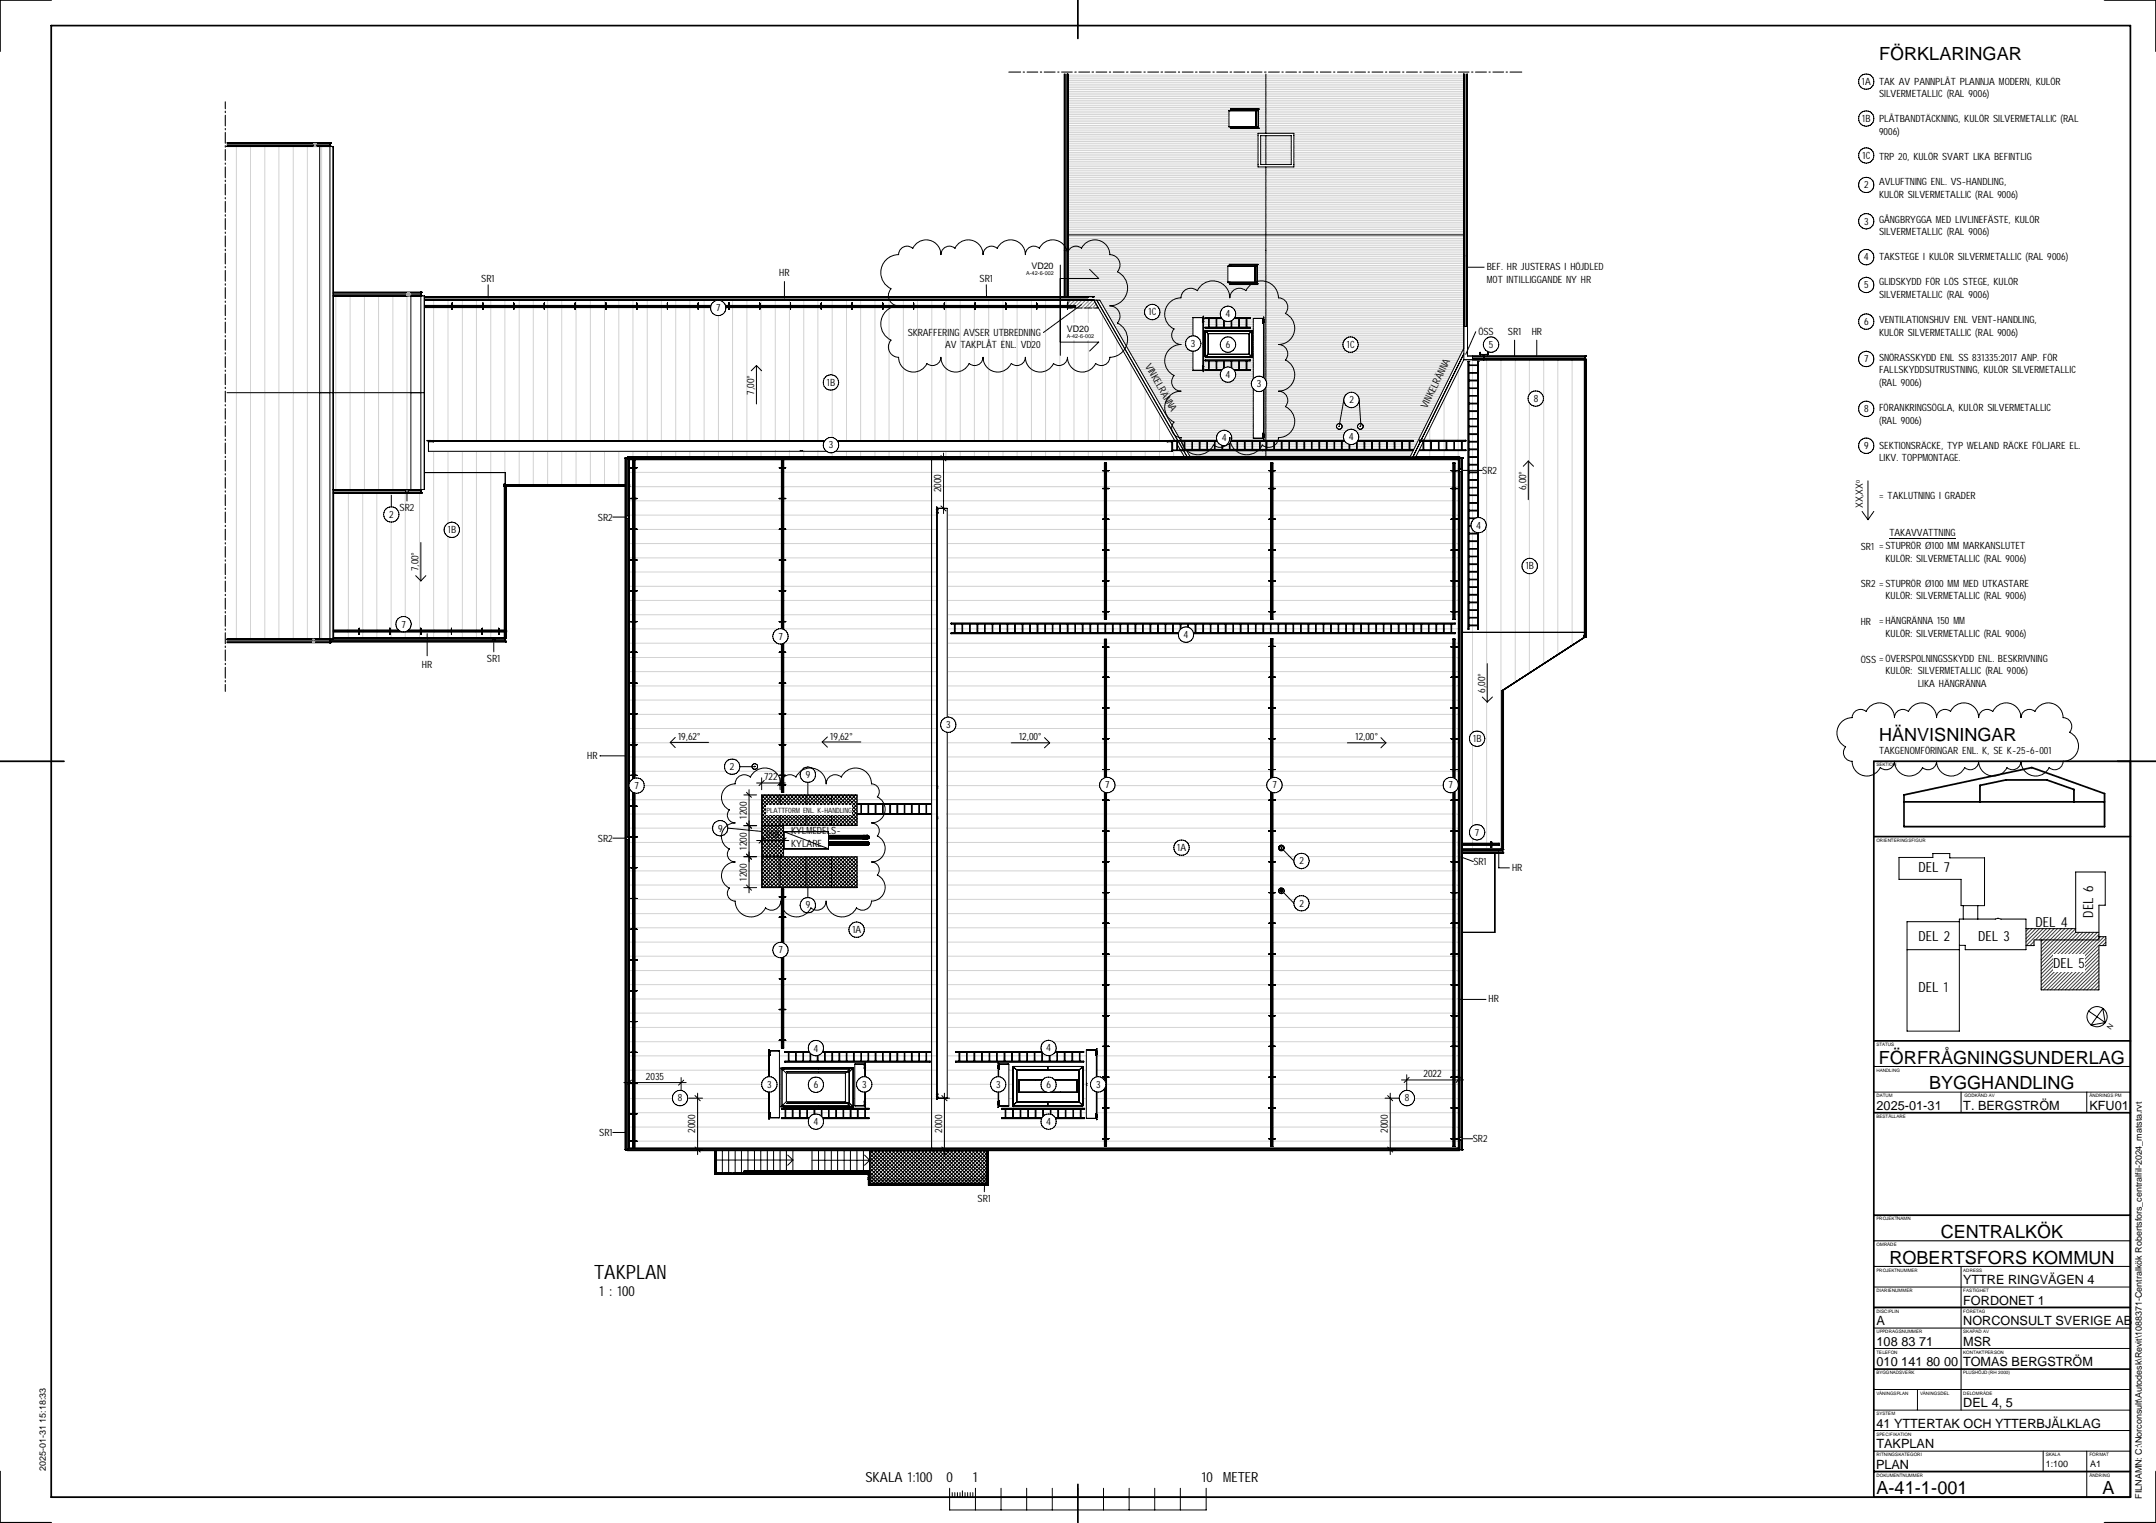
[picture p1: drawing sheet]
<svg xmlns="http://www.w3.org/2000/svg" width="841mm" height="594mm" viewBox="0 0 841 594" stroke-linecap="round" stroke-linejoin="round" font-family="sans-serif">
<defs><g id="words">
<text font-size="7.7" x="231.7" y="498.8">TAKPLAN</text>
<g font-size="7.1">
<text x="733" y="23.3">FÖRKLARINGAR</text>
<text x="733" y="288.9">HÄNVISNINGAR</text>
<text x="732.9" y="414.9">FÖRFRÅGNINGSUNDERLAG</text>
<text x="752.5" y="424.9">BYGGHANDLING</text>
<text x="757" y="482.9">CENTRALKÖK</text>
<text x="737" y="492.8">ROBERTSFORS KOMMUN</text>
<text x="731.9" y="582.6">A-41-1-001</text>
<text x="820.1" y="582.6">A</text>
</g>
<g font-size="5.5">
<text x="748.4" y="340.3">DEL 7</text>
<text x="816.4" y="357.9" transform="rotate(-90 816.4 357.9)">DEL 6</text>
<text x="794" y="361.5">DEL 4</text>
<text x="748.4" y="366.9">DEL 2</text>
<text x="771.7" y="366.9">DEL 3</text>
<text x="800.9" y="377.6">DEL 5</text>
<text x="748.4" y="387.1">DEL 1</text>
<text x="233.8" y="505.5">1 : 100</text>
<text x="337.6" y="578.2">SKALA 1:100</text>
<text x="369.2" y="578.2">0</text>
<text x="379.6" y="578.2">1</text>
<text x="468.8" y="578.2">10 METER</text>
</g>
<g font-size="5">
<text x="731.9" y="432.9">2025-01-31</text>
<text x="765.8" y="432.9">T. BERGSTRÖM</text>
<text x="815" y="432.9">KFU01</text>
<text x="765.8" y="500.9">YTTRE RINGVÄGEN 4</text>
<text x="765.8" y="508.9">FORDONET 1</text>
<text x="731.9" y="516.9">A</text>
<text x="765.8" y="516.9">NORCONSULT SVERIGE AB</text>
<text x="731.9" y="524.9">108 83 71</text>
<text x="765.8" y="524.9">MSR</text>
<text x="731.9" y="532.9">010 141 80 00</text>
<text x="765.8" y="532.9">TOMAS BERGSTRÖM</text>
<text x="765.8" y="548.9">DEL 4, 5</text>
<text x="731.9" y="556.9">41 YTTERTAK OCH YTTERBJÄLKLAG</text>
<text x="731.9" y="564.9">TAKPLAN</text>
<text x="731.8" y="572.9">PLAN</text>
</g>
<g font-size="3.9">
<text x="726.3" y="33.2">1A</text>
<text x="733" y="33">TAK AV PANNPLÅT PLANNJA MODERN, KULÖR</text>
<text x="733" y="37.9">SILVERMETALLIC (RAL 9006)</text>
<text x="726.4" y="47.6">1B</text>
<text x="733" y="47.7">PLÅTBANDTÄCKNING, KULÖR SILVERMETALLIC (RAL</text>
<text x="733" y="52.6">9006)</text>
<text x="726.5" y="62">1C</text>
<text x="733" y="62.4">TRP 20, KULÖR SVART LIKA BEFINTLIG</text>
<text x="727.1" y="73.4">2</text>
<text x="733" y="72.2">AVLUFTNING ENL. VS-HANDLING,</text>
<text x="733" y="77">KULÖR SILVERMETALLIC (RAL 9006)</text>
<text x="727.1" y="87.6">3</text>
<text x="733" y="86.9">GÅNGBRYGGA MED LIVLINEFÄSTE, KULÖR</text>
<text x="733" y="91.8">SILVERMETALLIC (RAL 9006)</text>
<text x="727" y="101.6">4</text>
<text x="733" y="101.5">TAKSTEGE I KULÖR SILVERMETALLIC (RAL 9006)</text>
<text x="304" y="107.7">HR</text>
<text x="580" y="105.5">BEF. HR JUSTERAS I HÖJDLED</text>
<text x="187.7" y="110">SR1</text>
<text x="382.1" y="110">SR1</text>
<text x="580" y="110.4">MOT INTILLIGGANDE NY HR</text>
<text x="727.1" y="112.4">5</text>
<text x="733" y="111.3">GLIDSKYDD FÖR LÖS STEGE, KULÖR</text>
<text x="733" y="116.2">SILVERMETALLIC (RAL 9006)</text>
<text x="279.3" y="121.4">7</text>
<text x="448.1" y="123">1C</text>
<text x="478" y="123.7">4</text>
<text x="354.1" y="130.9">SKRAFFERING AVSER UTBREDNING</text>
<text x="576.7" y="130.6">ÖSS</text>
<text x="588.2" y="130.6">SR1</text>
<text x="597.5" y="130.6">HR</text>
<text x="727.1" y="126.7">6</text>
<text x="733" y="126.1">VENTILATIONSHUV ENL VENT-HANDLING,</text>
<text x="733" y="130.9">KULÖR SILVERMETALLIC (RAL 9006)</text>
<text x="368.6" y="135.8">AV TAKPLÅT ENL. VD20</text>
<text x="464.6" y="135.3">3</text>
<text x="478.2" y="135.7">6</text>
<text x="525.4" y="135.7">1C</text>
<text x="580.8" y="135.7">5</text>
<text x="446.6" y="142.6" transform="rotate(60 446.6 142.6)">VINKELRÄNNA</text>
<text x="727.1" y="141.3">7</text>
<text x="733" y="140.7">SNÖRASSKYDD ENL SS 831335:2017 ANP. FÖR</text>
<text x="478" y="147.4">4</text>
<text x="733" y="145.6">FALLSKYDDSUTRUSTNING, KULÖR SILVERMETALLIC</text>
<text x="294.1" y="153.9" transform="rotate(-90 294.1 153.9)">7,00°</text>
<text x="322.6" y="150.5">1B</text>
<text x="490.3" y="151">3</text>
<text x="733" y="150.5">(RAL 9006)</text>
<text x="526.4" y="157.3">2</text>
<text x="556.6" y="159.4" transform="rotate(-64 556.6 159.4)">VINKELRÄNNA</text>
<text x="598.3" y="156.8">8</text>
<text x="727.1" y="160.8">8</text>
<text x="733" y="160.3">FÖRANKRINGSÖGLA, KULÖR SILVERMETALLIC</text>
<text x="733" y="165.2">(RAL 9006)</text>
<text x="476.6" y="172.1">4</text>
<text x="526.1" y="171.7">4</text>
<text x="323.3" y="174.9">3</text>
<text x="727.1" y="175.2">9</text>
<text x="733" y="175">SEKTIONSRÄCKE, TYP WELAND RÄCKE FÖLJARE EL.</text>
<text x="733" y="179.9">LIKV. TOPPMONTAGE.</text>
<text x="578.2" y="184.8">SR2</text>
<text x="595.3" y="191.2" transform="rotate(-90 595.3 191.2)">6,00°</text>
<text x="367.1" y="192" transform="rotate(-90 367.1 192)">2000</text>
<text x="733" y="194.6">= TAKLUTNING I GRADER</text>
<text x="151.8" y="201.9">2</text>
<text x="155.9" y="199.2">SR2</text>
<text x="233.3" y="203">SR2</text>
<text x="726.7" y="198.2" transform="rotate(-90 726.7 198.2)">XX,XX</text>
<text x="174.7" y="207.9">1B</text>
<text x="575.8" y="206.2">4</text>
<text x="737" y="209.2">TAKAVVATTNING</text>
<text x="725.8" y="214.5">SR1 =STUPRÖR Ø100 MM MARKANSLUTET</text>
<text x="735.5" y="219">KULÖR: SILVERMETALLIC (RAL 9006)</text>
<text x="163.2" y="222.8" transform="rotate(-90 163.2 222.8)">7,00°</text>
<text x="595.1" y="222.1">1B</text>
<text x="725.8" y="229.1">SR2=STUPRÖR Ø100 MM MED UTKASTARE</text>
<text x="735.5" y="233.7">KULÖR: SILVERMETALLIC (RAL 9006)</text>
<text x="156.5" y="244.8">7</text>
<text x="725.8" y="243.8">HR =HÄNGRÄNNA 150 MM</text>
<text x="303.6" y="249.5">7</text>
<text x="461.7" y="248.8">4</text>
<text x="735.5" y="248.4">KULÖR: SILVERMETALLIC (RAL 9006)</text>
<text x="164.6" y="260.6">HR</text>
<text x="189.9" y="258.1">SR1</text>
<text x="725.8" y="258.5">ÖSS =ÖVERSPOLNINGSSKYDD ENL. BESKRIVNING</text>
<text x="735.5" y="263.1">KULÖR: SILVERMETALLIC (RAL 9006)</text>
<text x="748" y="268">LIKA HÄNGRÄNNA</text>
<text x="579.3" y="270.2" transform="rotate(-90 579.3 270.2)">6,00°</text>
<text x="369.1" y="284">3</text>
<text x="264.5" y="288.6">19,62°</text>
<text x="323.9" y="288.5">19,62°</text>
<text x="397.5" y="288.7">12,00°</text>
<text x="528.7" y="288.7">12,00°</text>
<text x="574.6" y="289.5">1B</text>
<text x="229" y="296.1">HR</text>
<text x="733" y="294">TAKGENOMFÖRINGAR ENL. K, SE K-25-6-001</text>
<text x="284.7" y="300.3">2</text>
<text x="298" y="304.4">722</text>
<text x="314.3" y="303.4">9</text>
<text x="247.5" y="307.8">7</text>
<text x="431.1" y="307.5">7</text>
<text x="496.3" y="307.5">7</text>
<text x="565.1" y="307.5">7</text>
<text x="291.3" y="319.3" transform="rotate(-90 291.3 319.3)">1200</text>
<text x="233.3" y="328.3">SR2</text>
<text x="280.1" y="324.4">9</text>
<text x="298.7" y="326.8">858</text>
<text x="308.6" y="325.4">KYLMEDELS-</text>
<text x="575.3" y="326">7</text>
<text x="291.3" y="331.4" transform="rotate(-90 291.3 331.4)">1200</text>
<text x="308.6" y="330.3">KYLARE</text>
<text x="459.2" y="331.9">1A</text>
<text x="506.9" y="337.1">2</text>
<text x="574.7" y="337.4">SR1</text>
<text x="589.8" y="339.7">HR</text>
<text x="291.3" y="343.5" transform="rotate(-90 291.3 343.5)">1200</text>
<text x="506.9" y="353.6">2</text>
<text x="314.3" y="354.3">9</text>
<text x="332.5" y="363.9">1A</text>
<text x="303.6" y="371.9">7</text>
<text x="580.6" y="391">HR</text>
<text x="317.3" y="410.1">4</text>
<text x="408.1" y="410">4</text>
<text x="252" y="421.3">2035</text>
<text x="299.3" y="424.3">3</text>
<text x="317.4" y="424.4">6</text>
<text x="336.3" y="424.3">3</text>
<text x="388.5" y="424.3">3</text>
<text x="408.2" y="424.4">6</text>
<text x="427.6" y="424.3">3</text>
<text x="555.2" y="420.2">2022</text>
<text x="264.4" y="429.6">8</text>
<text x="548" y="429.6">8</text>
<text x="233.8" y="443.1">SR1</text>
<text x="271.2" y="441.9" transform="rotate(-90 271.2 441.9)">2000</text>
<text x="317.3" y="438.8">4</text>
<text x="367.5" y="441.9" transform="rotate(-90 367.5 441.9)">2000</text>
<text x="408.1" y="438.8">4</text>
<text x="541.4" y="441.9" transform="rotate(-90 541.4 441.9)">2000</text>
<text x="574.5" y="445.5">SR2</text>
<text x="381.3" y="468.6">SR1</text>
</g>
<g font-size="3.5">
<text x="402.3" y="104.7">VD20</text>
<text x="416.1" y="129.5">VD20</text>
<text x="17.9" y="573.8" transform="rotate(-90 17.9 573.8)">2025-01-31 15:18:33</text>
<text x="798" y="572.3">1:100</text>
<text x="815.3" y="572.3">A1</text>
<text x="835.4" y="584.5" transform="rotate(-90 835.4 584.5)">FILNAMN: C:\Norconsult\Autodesk\Revit\1088371-Centralkök Robertsfors_centralfil-2024_matsta.rvt</text>
</g>
<g font-size="2.8">
<text x="299" y="317">PLATTFORM ENL. K</text>
<text x="320.3" y="317">-</text>
<text x="321.6" y="317">HANDLING</text>
<text x="823.4" y="401.7" transform="rotate(-56 823.4 401.7)">N</text>
</g>
<text font-size="2.6" x="725.5" y="188.3" transform="rotate(-90 725.5 188.3)">o</text>
<g font-size="2.1">
<text x="400.3" y="107.2">A</text>
<text x="401.7" y="107.2">-</text>
<text x="402.4" y="107.2">42</text>
<text x="404.8" y="107.2">-</text>
<text x="405.6" y="107.2">6</text>
<text x="406.7" y="107.2">-</text>
<text x="407.5" y="107.2">002</text>
<text x="416.1" y="132">A</text>
<text x="417.5" y="132">-</text>
<text x="418.3" y="132">42</text>
<text x="420.6" y="132">-</text>
<text x="421.4" y="132">6</text>
<text x="422.6" y="132">-</text>
<text x="423.2" y="132">002</text>
</g>
<g font-size="1.8">
<text x="731.9" y="299">SEKTION</text>
<text x="731.9" y="328.3">ORIENTERINGSFIGUR</text>
<text x="731.9" y="407.9">STATUS</text>
<text x="731.9" y="418">HANDLING</text>
<text x="731.9" y="428">DATUM</text>
<text x="766.2" y="428">GODKÄND AV</text>
<text x="815" y="428">ÄNDRINGS PM</text>
<text x="731.9" y="435.9">BESTÄLLARE</text>
<text x="731.9" y="476">PROJEKTNAMN</text>
<text x="731.9" y="486">OMRÅDE</text>
<text x="731.9" y="496">PROJEKTNUMMER</text>
<text x="765.8" y="496">ADRESS</text>
<text x="731.9" y="503.9">DIARIENUMMER</text>
<text x="765.8" y="503.9">FASTIGHET</text>
<text x="731.9" y="512">DISCIPLIN</text>
<text x="765.8" y="512">FÖRETAG</text>
<text x="731.9" y="519.9">UPPDRAGSNUMMER</text>
<text x="765.8" y="519.9">SKAPAD AV</text>
<text x="731.9" y="528">TELEFON</text>
<text x="765.8" y="528">KONTAKTPERSON</text>
<text x="731.9" y="535.9">BYGGNADSVERK</text>
<text x="765.8" y="535.9">PLUSHÖJD (RH 2000)</text>
<text x="731.9" y="544">VÅNINGSPLAN</text>
<text x="749" y="544">VÅNINGSDEL</text>
<text x="765.8" y="544">DELOMRÅDE</text>
<text x="731.9" y="551.9">SYSTEM</text>
<text x="731.9" y="560">SPECIFIKATION</text>
<text x="731.9" y="567.9">RITNINGSKATEGORI</text>
<text x="798" y="567.9">SKALA</text>
<text x="815" y="567.9">FORMAT</text>
<text x="731.9" y="576">DOKUMENTNUMMER</text>
<text x="815" y="576">ÄNDRING</text>
</g>
</g></defs>
<path d="M339.3 456.8v.5M385 448.8v13.1h-45.7v-4.4M339.3 461.2h.1M385 461.2h.1" fill="none" stroke="#e8e8e8" stroke-width=".39"/>
<g fill="none" stroke="#b3b3b3" stroke-width=".39">
<path d="M339.3 458.8l1.7-.2 .2 1.5M339.3 458.2v.1M339.3 456.5v.1M339.3 454.8v.1M339.3 453.1v.1M339.3 451.4v.1M339.3 449.7v.1M339.3 459.3h.1M339.3 457.6h.1M339.3 452.5v.7M339.3 458.3h.1M339.3 455.9h.1"/>
<path d="M339.3 456.6h.1M339.3 454.2h.1M339.3 454.9h.1M339.3 453.2h.1M339.3 450.8h.1M339.3 451.5h.1M339.3 449.2h.1M339.3 449.8h.1M339.3 450.8v.1M339.3 457.6v.1M339.3 455.9v.1M339.3 454.2v.1"/>
<path d="M339.3 459.3v.1M339.3 449.2v.6M339.3 450.8v.7M339.3 454.2v.7M339.3 455.9v.7M339.3 457.6v.7M339.3 459.3v.6M339.9 452l.1 1zM339.9 454l.1 .9zM339.9 459.3h.6v.7h-.6M383.6 459.3h.8M383.6 460h.8"/>
<path d="M385 458.8l-1.8-.2-.2 1.5M339.3 460.1h45.7M339.3 461.5h45.7M339.3 461.4h45.7M339.3 461h45.7M339.3 460.5h44.5M339.3 460.2h45.7M339.9 460.1v-.9h.7v.9M383.6 460.1v-.9h.8v.9M383.8 460.5h.5l.3 .4M383.8 460.5l-.3 .4M384.2 460.5h.8"/>
</g>
<g fill="none" stroke="#d2d2d2" stroke-width=".39">
<path d="M416.6 29.3h154.4M416.6 30h154.4M416.6 30.7h154.4M416.6 31.4h154.4M416.6 32.1h154.4M416.6 32.9h154.4M416.6 33.5h154.4M416.6 34.2h154.4M416.6 34.9h154.4M416.6 35.6h154.4M416.6 36.3h154.4M416.6 37h154.4"/>
<path d="M416.6 37.7h154.4M416.6 38.4h154.4M416.6 39.1h154.4M416.6 39.8h154.4M92.2 57.1v192.2M97.7 57.1v192.2M103.3 57.1v192.2M108.8 57.1v192.2M114.4 57.1v192.2M119.9 57.1v192.2M125.5 57.1v192.2M416.6 40.5h154.4"/>
<path d="M416.6 41.2h154.4M416.6 41.9h154.4M416.6 42.6h63.4M416.6 43.3h62.8M416.6 44h62.8M416.6 44.7h62.8M416.6 45.4h62.8M416.6 46.1h62.8M416.6 46.8h62.8M416.6 47.5h62.8M416.6 48.2h62.8M416.6 48.9h62.8"/>
<path d="M416.6 49.6h63.4M416.6 50.3h154.4M416.6 51.1h154.4M416.6 51.7h154.4M416.6 52.4h74.1M416.6 53.1h74.1M416.6 53.8h74.1M416.6 54.5h74.1M416.6 55.2h74.1M416.6 55.9h74.1M416.6 56.6h74.1M416.6 57.3h74.1"/>
<path d="M416.6 58h74.1M416.6 58.7h74.1M416.6 59.4h74.1M490.9 42.6h80.1M490.9 43.3h80.1M490.9 44h80.1M490.9 44.7h80.1M490.9 45.4h80.1M490.9 46.1h80.1M490.9 46.8h80.1M490.9 47.5h80.1M490.9 48.2h80.1"/>
<path d="M490.9 48.9h80.1M490.9 49.6h80.1M491.7 53.1h12M491.7 53.8h12M491.7 54.5h12M491.7 55.2h12M491.7 55.9h12M491.7 56.6h12M491.7 57.3h12M491.7 58h12M491.7 58.7h12M491.7 59.4h12"/>
<path d="M504.7 52.4h66.3M504.7 53.1h66.3M504.7 53.8h66.3M504.7 54.5h66.3M504.7 55.2h66.3M504.7 55.9h66.3M504.7 56.6h66.3M504.7 57.3h66.3M504.7 58h66.3M504.7 58.7h66.3M504.7 59.4h66.3M416.6 60.1h74.1"/>
<path d="M416.6 60.8h74.1M416.6 61.6h74.1M416.6 62.2h74.1M416.6 62.9h74.1M416.6 63.6h74.1M416.6 64.3h74.1M416.6 65h74.1M416.6 65.7h154.4M416.6 66.4h154.4M416.6 67.1h154.4M416.6 67.8h154.4M416.6 68.5h154.4"/>
<path d="M416.6 69.2h154.4M416.6 69.9h154.4M416.6 70.6h154.4M416.6 71.3h154.4M416.6 72.1h154.4M416.6 72.7h154.4M416.6 73.4h154.4M416.6 74.1h154.4M416.6 74.8h154.4M416.6 75.5h154.4M416.6 76.2h154.4M416.6 76.9h154.4"/>
<path d="M416.6 77.6h154.4M416.6 78.3h154.4M416.6 79h154.4M416.6 79.7h154.4M491.7 60.1h12M491.7 60.8h12M491.7 61.6h12M491.7 62.2h12M491.7 62.9h12M491.7 63.6h12M504.7 60.1h66.3M504.7 60.8h66.3"/>
<path d="M504.7 61.6h66.3M504.7 62.2h66.3M504.7 62.9h66.3M504.7 63.6h66.3M504.7 64.3h66.3M504.7 65h66.3M416.6 80.4h154.4M416.6 81.1h154.4M416.6 81.8h154.4M416.6 82.5h154.4M416.6 83.2h154.4M416.6 83.9h154.4"/>
<path d="M416.6 84.6h154.4M416.6 85.3h154.4M416.6 86h154.4M416.6 86.7h154.4M416.6 87.4h154.4M416.6 88.1h154.4M416.6 88.8h154.4M416.6 89.5h154.4M416.6 90.3h154.4M416.6 90.9h154.4M416.6 91.6h154.4M416.6 92.3h154.4"/>
<path d="M416.6 93h154.4M416.6 93.7h154.4M416.6 94.4h154.4M416.6 95.1h154.4M416.6 95.8h154.4M416.6 96.5h154.4M416.6 97.2h154.4M416.6 100h154.4M416.6 99.3h154.4M416.6 98.6h154.4M416.6 97.9h154.4M131 115.4v75.5"/>
<path d="M136.6 115.4v75.5M142.2 115.4v75.5M147.7 115.4v75.5M153.2 115.4v75.5M158.7 115.4v75.5M169.2 117.1v2M169.2 119.5v.2M169.2 120v52M174.8 117.1v2M174.8 119.5v.2M174.8 120v52M180.3 117.1v2"/>
<path d="M180.3 119.5v.2M180.3 120v52M185.8 117.1v2M185.8 119.5v.2M185.8 120v52M191.4 117.1v2M191.4 119.5v.2M191.4 120v52M196.9 117.1v2M196.9 119.5v.2M196.9 120v52M202.5 117.1v2"/>
<path d="M202.5 119.5v.2M202.5 120v52M208 117.1v2M208 119.5v.2M208 120v52M213.6 117.1v2M213.6 119.5v.2M213.6 120v52M219.1 117.1v2M219.1 119.5v.2M219.1 120v52M224.7 117.1v2"/>
<path d="M224.7 119.5v.2M224.7 120v52M230.3 117.1v2M230.3 119.5v.2M230.3 120v52M235.8 117.1v2M235.8 119.5v.2M235.8 120v52M241.4 117.1v2M241.4 119.5v.2M241.4 120v52M246.9 117.1v2"/>
<path d="M246.9 119.5v.2M246.9 120v52M252.5 117.1v2M252.5 119.5v.2M252.5 120v52M258 117.1v2M258 119.5v.2M258 120v52M263.6 117.1v2M263.6 119.5v.2M263.6 120v52M269.1 117.1v2"/>
<path d="M269.1 119.5v.2M269.1 120v52M274.7 117.1v2M274.7 119.5v.2M274.7 120v52M280.2 117.1v2M280.2 119.5v.2M280.2 120v52M285.8 117.1v2M285.8 119.5v.2M285.8 120v52M291.3 117.1v2"/>
<path d="M291.3 119.5v.2M291.3 120v52M296.8 117.1v2M296.8 119.5v.2M296.8 120v52M302.4 117.1v2M302.4 119.5v.2M302.4 120v52M307.9 117.1v2M307.9 119.5v.2M307.9 120v52M313.5 117.1v2"/>
<path d="M313.5 119.5v.2M313.5 120v52M319 117.1v2M319 119.5v.2M319 120v52M324.6 117.1v2M324.6 119.5v.2M324.6 120v52M330.2 117.1v2M330.2 119.5v.2M330.2 120v52M335.7 117.1v2"/>
<path d="M335.7 119.5v.2M335.7 120v52M341.3 117.1v2M341.3 119.5v.2M341.3 120v52M346.8 117.1v2M346.8 119.5v.2M346.8 120v52M352.4 117.1v2M352.4 119.5v.2M352.4 120v52M357.9 117.1v2"/>
<path d="M357.9 119.5v.2M357.9 120v52M363.5 117.1v2M363.5 119.5v.2M363.5 120v52M369 117.1v2M369 119.5v.2M369 120v52M374.6 117.1v2M374.6 119.5v.2M374.6 120v52M380.1 117.1v2"/>
<path d="M380.1 119.5v.2M380.1 120v52M385.7 117.1v2M385.7 119.5v.2M385.7 120v52M391.2 117.1v2M391.2 119.5v.2M391.2 120v52M396.7 117.1v2M396.7 119.5v.2M396.7 120v52M402.3 117.1v2"/>
<path d="M402.3 119.5v.2M402.3 120v52M407.8 117.1v2M407.8 119.5v.2M407.8 120v52M413.4 117.1v2M413.4 119.5v.2M413.4 120v52M416.6 115.4h154.4M416.6 114.7h154.4M416.6 114h154.4M416.6 113.3h154.4"/>
<path d="M416.6 112.6h154.4M416.6 111.9h154.4M416.6 111.3h154.4M416.6 110.5h63M416.6 109.8h62.4M416.6 109.1h62.4M416.6 108.4h62.4M416.6 107.7h62.4M416.6 107h62.4M416.6 106.3h62.4M416.6 105.6h62.4M416.6 104.9h62.4"/>
<path d="M416.6 104.2h62.4M416.6 103.5h63M416.6 102.8h154.4M416.6 102.1h154.4M416.6 101.4h154.4M416.6 100.8h154.4M418.9 117.1v2M418.9 119.5v.2M418.9 120v52M424.5 117.1v54.9M424.6 116.8h146.4M424.6 116.1h146.4"/>
<path d="M429.2 117.5h141.8M429.6 118.2h141.4M430 119h141M430.4 119.6h140.6M490.5 110.5h80.5M490.5 109.8h80.5M490.5 109.1h80.5M490.5 108.4h80.5M490.5 107.7h80.5M490.5 107h80.5M490.5 106.3h80.5M490.5 105.6h80.5"/>
<path d="M490.5 104.9h80.5M490.5 104.2h80.5M490.5 103.5h80.5M430 123v49M430.9 120.3h140.1M431.2 121h139.8M431.6 121.8h139.4M432.1 122.4h138.9M432.5 123.1h138.5M432.8 123.8h36.5M433.2 124.5h32.1M433.7 125.2h31.6"/>
<path d="M434.1 125.9h31.2M434.5 126.6h30.8M434.8 127.3h30.5M435.3 128h30M435.6 132.6v39.4M435.7 128.7h29.6M436.1 129.5h29.2M436.5 130.1h28.8M436.9 130.8h28.4M437.3 131.5h28M437.7 132.2h27.6M438.2 132.9h27.1"/>
<path d="M438.5 133.6h26.8M438.9 134.3h26.4M439.3 135h26M439.8 135.7h25.5M440.1 136.4h25.2M440.5 137.1h24.8M440.9 137.8h24.4M441.4 138.5h23.9M441.8 139.2h23.5M442.1 140h23.2M465.5 134.3h.1M465.5 133.6h.1"/>
<path d="M465.5 132.9h.1M465.5 132.2h.1M469 135.7h.1M469 135h.1M469 134.3h.1M469 133.6h.1M469.2 140h19.7M469.2 139.2h1M469.2 138.5h1M469.2 137.8h1M469.2 137.1h1M469.2 136.4h1"/>
<path d="M469.2 135.7h1M469.2 135h1M469.2 134.3h1M469.2 133.6h1M469.2 132.9h1M469.2 132.2h1M469.2 131.5h1M469.2 130.8h1M469.2 130.1h1M469.2 129.5h1M469.2 128.7h19.7M469.2 128h19.7"/>
<path d="M469.2 127.3h2.2M469.2 126.6h2.2M469.2 125.9h2.2M469.2 125.2h2.2M469.2 124.5h.1M469.5 124.5h1.9M469.5 123.8h23.3M471.7 127.3h2.7M471.7 126.6h2.7M471.7 125.9h2.7M471.7 125.2h2.7M471.7 124.5h2.7"/>
<path d="M474.6 127.3h2.7M474.6 126.6h2.7M474.6 125.9h2.7M474.6 125.2h2.7M474.6 124.5h2.7M477.6 127.3h2.6M477.6 126.6h2.6M477.6 125.9h2.6M477.6 125.2h2.6M477.6 124.5h2.6M480.5 127.3h2.7M480.5 126.6h2.7"/>
<path d="M480.5 125.9h2.7M480.5 125.2h2.7M480.5 124.5h2.7M483.4 127.3h2.7M483.4 126.6h2.7M483.4 125.9h2.7M483.4 125.2h2.7M483.4 124.5h2.7M486.4 127.3h2.5M486.4 126.6h2.5M486.4 125.9h2.5M486.4 125.2h2.5"/>
<path d="M486.4 124.5h2.5M488.4 139.2h.5M488.4 138.5h.5M488.4 137.8h.5M488.4 137.1h.5M488.4 136.4h.5M488.4 135.7h.5M488.4 135h.5M488.4 134.3h.5M488.4 133.6h.5M488.4 132.9h.5M488.4 132.2h.5"/>
<path d="M488.4 131.5h.5M488.4 130.8h.5M488.4 130.1h.5M488.4 129.5h.5M492.8 140h76.2M492.8 139.2h76.5M492.8 138.5h76.8M492.8 137.8h77.2M492.8 137.1h77.5M492.8 136.4h77.9M492.8 135.7h78.2M492.8 135h78.2"/>
<path d="M492.8 134.3h78.2M492.8 133.6h78.2M492.8 132.9h78.2M492.8 132.2h78.2M492.8 131.5h78.2M492.8 130.8h78.2M492.8 130.1h78.2M492.8 129.5h78.2M492.8 128.7h78.2M492.8 128h78.2M492.8 127.3h78.2M492.8 126.6h78.2"/>
<path d="M492.8 125.9h78.2M492.8 124.5h78.2M493 125.2h78M493 123.8h78M441.2 142.2v29.8M442.6 140.6h22.7M443 141.3h22.3M443.4 142h21.9M443.7 142.7h21.6M444.2 143.4h21.1M444.6 144.1h20.7M445 144.8h24.3"/>
<path d="M445.4 145.5h43.5M445.8 146.2h43.1M446.2 146.9h42.7M446.6 147.6h42.3M446.7 151.8v20.2M447 148.3h41.9M447.4 149h41.5M447.8 149.7h41.1M448.2 150.5h40.7M448.6 151.1h40.3M449.1 151.8h39.8M449.4 152.5h39.5"/>
<path d="M449.8 153.2h39.1M450.3 153.9h38.6M450.7 154.6h38.2M451 155.3h37.9M451.4 156h37.5M451.9 156.7h37M452.3 157.4h36.6M452.6 158.2h36.3M453.1 158.8h35.8M453.5 159.5h35.4M469.2 144.1h.1M469.2 143.4h2.2"/>
<path d="M469.2 142.7h2.2M469.2 142h2.2M469.2 141.3h2.2M469.2 140.6h.9M469.5 144.8h19.4M469.5 144.1h1.9M471.7 144.1h2.7M471.7 143.4h2.7M471.7 142.7h2.7M471.7 142h2.7M471.7 141.3h2.7M474.6 144.1h2.7"/>
<path d="M474.6 143.4h2.7M474.6 142.7h2.7M474.6 142h2.7M474.6 141.3h2.7M477.6 144.1h2.6M477.6 143.4h2.6M477.6 142.7h2.6M477.6 142h2.6M477.6 141.3h2.6M480.5 144.1h2.7M480.5 143.4h2.7M480.5 142.7h2.7"/>
<path d="M480.5 142h2.7M480.5 141.3h2.7M483.4 144.1h2.7M483.4 143.4h2.7M483.4 142.7h2.7M483.4 142h2.7M483.4 141.3h2.7M486.4 144.1h2.5M486.4 143.4h2.5M486.4 142.7h2.5M486.4 142h2.5M486.4 141.3h2.5"/>
<path d="M487.8 140.6h1.1M492.5 149h.1M492.5 148.3h.1M492.5 147.6h.1M492.5 146.9h.1M492.5 146.2h.1M492.8 159.5h66.4M492.8 158.8h66.8M492.8 158.2h67.1M492.8 157.4h67.4M492.8 156.7h67.9M492.8 156h68.2"/>
<path d="M492.8 155.3h68.5M492.8 154.6h68.9M492.8 153.9h69.2M492.8 153.2h69.6M492.8 152.5h69.9M492.8 151.8h70.2M492.8 151.1h70.6M492.8 150.5h70.9M492.8 149.7h71.2M492.8 149h71.6M492.8 148.3h72M492.8 147.6h72.4"/>
<path d="M492.8 146.9h72.7M492.8 146.2h73M492.8 145.5h73.4M492.8 144.8h73.7M492.8 144.1h74M492.8 143.4h74.4M492.8 142.7h74.7M492.8 142h75.1M492.8 141.3h75.4M492.8 140.6h75.8M563.3 155.9v15.8M568.8 144.6v27.1"/>
<path d="M574.4 140.3v2M574.4 142.6v2.7M574.4 145.5v2.8M574.4 148.6v2.7M574.4 151.6v2.7M574.4 154.5v2.7M574.4 157.5v2.7M579.9 140.3v188.6M585.5 140.3v190.9M591.1 140.3v125.8M596.6 140.3v122.2M602.1 140.3v118.5"/>
<path d="M607.7 140.3v115M613.2 140.3v111.3M169.2 176v69.7M174.8 176v69.7M180.3 176v69.7M185.8 176v69.7M191.4 176v69.7M196.9 176v12.7M202.5 176v13M208 176v13M213.6 176v13M219.1 176v13"/>
<path d="M224.7 176v13M230.3 176v13M235.8 176v13M241.4 176v13M246.9 176v2.3M252.5 176v2.3M258 176v2.3M263.6 176v2.3M269.1 176v2.3M274.7 176v2.3M280.2 176v2.3M285.8 176v2.3"/>
<path d="M291.3 176v2.3M296.8 176v2.3M302.4 175.7v.1M302.4 176v2.3M307.9 175.7v.1M307.9 176v2.3M313.5 175.7v.1M313.5 176v2.3M319 175.7v.1M319 176v2.3M324.6 176v2.3M330.2 176v2.3"/>
<path d="M335.7 176v2.3M341.3 176v2.3M346.8 176v2.3M352.4 176v2.3M357.9 176v2.3M363.5 176v2.3M369 176v2.3M374.6 176v2.3M380.1 176v2.3M385.7 176v2.3M391.2 176v2.3M396.7 176v2.3"/>
<path d="M402.3 176v2.3M407.8 176v2.3M413.4 176v2.3M418.9 176v2.3M424.5 176v2.3M430 176v2.3M435.6 176v2.3M441.2 176v2.3M446.7 176v2.3M452.3 161.4v10.6M452.3 176v2.3M453.9 160.2h35"/>
<path d="M454.3 161h34.6M454.7 161.6h34.2M455.1 162.3h33.8M455.5 163h33.4M455.9 163.7h33M456.3 164.4h32.6M456.7 165.1h32.2M457.1 165.8h31.8M457.5 166.5h31.4M457.8 171v.8M457.8 172v3.5M457.8 175.8v2.5"/>
<path d="M458 167.2h30.9M458.3 167.9h30.6M458.7 168.7h30.2M459.1 169.3h29.8M459.6 170h29.3M459.9 170.7h29M460.3 171.4h32.5M460.8 172.1h1.1M461.2 172.8h.7M461.6 173.5h.3M462.2 174.9h2.7M462.2 174.2h2.7"/>
<path d="M462.2 173.5h2.7M462.2 172.8h2.7M462.2 172.1h2.7M463.2 176.3h87.7M463.6 177h87M464 177.7h86.2M465.2 174.9h2.6M465.2 174.2h2.6M465.2 173.5h2.6M465.2 172.8h2.6M465.2 172.1h2.6M468.1 174.9h2.6"/>
<path d="M468.1 174.2h2.6M468.1 173.5h2.6M468.1 172.8h2.6M468.1 172.1h2.6M471 174.9h2.7M471 174.2h2.7M471 173.5h2.7M471 172.8h2.7M471 172.1h2.7M474 174.9h2.6M474 174.2h2.6M474 173.5h2.6"/>
<path d="M474 172.8h2.6M474 172.1h2.6M476.8 174.2h2.8M476.9 174.9h2.7M476.9 173.5h2.7M476.9 172.8h2.7M476.9 172.1h2.7M479.8 174.9h2.7M479.8 174.2h2.7M479.8 173.5h2.7M479.8 172.8h2.7M479.8 172.1h2.7"/>
<path d="M482.8 174.9h2.6M482.8 174.2h2.6M482.8 173.5h2.6M482.8 172.8h2.6M482.8 172.1h2.6M485.6 174.2h2.8M485.7 174.9h2.7M485.7 173.5h2.7M485.7 172.8h2.7M485.7 172.1h2.7M488.6 174.9h2.7M488.6 174.2h2.7"/>
<path d="M488.6 173.5h2.7M488.6 172.8h2.7M488.6 172.1h2.7M491.6 174.9h2.3M491.6 174.2h2.3M491.6 173.5h2.3M491.6 172.8h2.3M491.6 172.1h2.3M492.8 170.7h60.9M492.8 169.3h61.6M492.8 168.7h61.9M492.8 167.9h62.3"/>
<path d="M492.8 167.2h29M492.8 166.5h28.6M492.8 165.8h28.7M492.8 165.1h63.6M492.8 164.4h64.1M492.8 163.7h64.4M492.8 163h64.7M492.8 162.3h65.1M492.8 161.6h65.4M492.8 161h65.7M492.8 160.2h66.1M493 171.4h60.4"/>
<path d="M493 170h61.1M494.2 174.9h2.6M494.2 174.2h2.7M494.2 173.5h2.7M494.2 172.8h2.6M494.2 172.1h2.6M497.2 174.9h2.6M497.2 174.2h2.6M497.2 173.5h2.6M497.2 172.8h2.6M497.2 172.1h2.6M500 174.9h2.8"/>
<path d="M500 174.2h2.8M500.1 173.5h2.7M500.1 172.8h2.7M500.1 172.1h2.7M503 174.9h2.6M503 174.2h2.7M503 173.5h2.7M503 172.8h2.6M503 172.1h2.6M506 174.9h2.6M506 174.2h2.6M506 173.5h2.6"/>
<path d="M506 172.8h2.6M506 172.1h2.6M508.8 174.9h2.8M508.8 174.2h2.8M508.9 173.5h2.7M508.9 172.8h2.7M508.9 172.1h2.7M511.8 174.9h2.6M511.8 174.2h2.7M511.8 173.5h2.7M511.8 172.8h2.6M511.8 172.1h2.6"/>
<path d="M514.8 174.9h2.6M514.8 174.2h2.6M514.8 173.5h2.6M514.8 172.8h2.6M514.8 172.1h2.6M517.7 174.9h2.7M517.7 174.2h2.7M517.7 173.5h2.7M517.7 172.8h2.7M517.7 172.1h2.7M520.6 174.9h2.6M520.6 174.2h2.7"/>
<path d="M520.6 173.5h2.7M520.6 172.8h2.6M520.6 172.1h2.6M523 167.2h7M523.4 165.8h6.3M523.5 166.5h6.1M523.6 174.9h2.6M523.6 174.2h2.6M523.6 173.5h2.6M523.6 172.8h2.6M523.6 172.1h2.6M526.5 174.9h2.7"/>
<path d="M526.5 174.2h2.7M526.5 173.5h2.7M526.5 172.8h2.7M526.5 172.1h2.7M529.4 174.9h2.6M529.4 174.2h2.7M529.4 173.5h2.7M529.4 172.8h2.6M529.4 172.1h2.6M531.2 167.2h24.2M531.6 165.8h24.5M531.7 166.5h24.1"/>
<path d="M532.4 174.9h2.6M532.4 174.2h2.6M532.4 173.5h2.6M532.4 172.8h2.6M532.4 172.1h2.6M535.3 174.9h2.7M535.3 174.2h2.7M535.3 173.5h2.7M535.3 172.8h2.7M535.3 172.1h2.7M538.2 174.9h2.7M538.2 174.2h2.7"/>
<path d="M538.2 173.5h2.7M538.2 172.8h2.7M538.2 172.1h2.7M541.2 174.9h2.6M541.2 174.2h2.6M541.2 173.5h2.6M541.2 172.8h2.6M541.2 172.1h2.6M544.1 174.9h2.7M544.1 174.2h2.7M544.1 173.5h2.7M544.1 172.8h2.7"/>
<path d="M544.1 172.1h2.7M547 174.9h2.7M547 174.2h2.7M547 173.5h2.7M547 172.8h2.7M547 172.1h2.7M550 174.9h1.6M550 174.2h1.9M550 173.5h2.3M550 172.8h2.6M550 172.1h3M557.7 167.1v4.6"/>
<path d="M557.7 172v3.4M557.7 175.8v2.5M563.3 172v3.4M563.3 175.8v2.5M568.8 172v3.4M568.8 175.8v2.5M574.4 160.5v2.7M574.4 163.5v2.7M574.4 166.5v2.7M574.4 169.4v2.7M574.4 172.5v2.7M574.4 175.4v2.7"/>
<path d="M574.4 178.4v2.7M130.4 192.4v53.3M135.9 190.9v.1M135.9 192.4v53.3M141.5 190.9v.1M141.5 192.4v53.3M147 190.9v.1M147 192.4v53.3M152.6 192.4v53.3M158.1 192.4v53.3M163.7 192.4v53.3M245.3 184.2h1.5"/>
<path d="M245.3 189.8h1.5M245.3 195.3h1.5M247.3 184.2h.2M247.3 189.8h.2M247.3 195.3h.2M247.7 184.2h57.1M247.7 189.8h57.1M247.7 195.3h57.1M305.3 184.2h.2M305.3 189.8h.2M305.3 195.3h.2M305.7 184.2h125.1"/>
<path d="M305.7 189.8h125.1M305.7 195.3h125.1M431 184.2h.2M431 189.8h.2M431 195.3h.2M431.6 184.2h64M431.6 189.8h64M431.6 195.3h64M495.9 184.2h.2M495.9 189.8h.2M495.9 195.3h.2M496.6 184.2h70.1"/>
<path d="M496.6 189.8h70.1M496.6 195.3h70.1M566.9 184.2h.2M566.9 189.8h.2M566.9 195.3h.2M567.6 184.2h1.3M567.6 189.8h1.3M567.6 195.3h1.3M574.4 181.4v2.7M574.4 184.4v2.7M574.4 187.4v2.7M574.4 190.3v2.7"/>
<path d="M574.4 193.3v2.7M574.4 196.3v2.8M574.4 199.3v2.7M245.3 200.9h1.5M245.3 206.5h1.5M245.3 212h1.5M245.3 217.6h1.5M247.3 200.9h.2M247.3 206.5h.2M247.3 212h.2M247.3 217.6h.2M247.7 200.9h57.1"/>
<path d="M247.7 206.5h57.1M247.7 212h57.1M247.7 217.6h57.1M305.3 200.9h.2M305.3 206.5h.2M305.3 212h.2M305.3 217.6h.2M305.7 200.9h59.8M305.7 206.5h59.8M305.7 212h59.8M305.7 217.6h59.8M369.5 200.9h61.3"/>
<path d="M369.5 206.5h61.3M369.5 212h61.3M369.5 217.6h61.3M431 200.9h.2M431 206.5h.2M431 212h.2M431 217.6h.2M431.6 200.9h64M431.6 206.5h64M431.6 212h64M431.6 217.6h64M495.9 200.9h.2"/>
<path d="M495.9 206.5h.2M495.9 212h.2M495.9 217.6h.2M496.5 212h70.3M496.5 217.6h70.3M496.6 200.9h70.2M496.6 206.5h70.2M566.9 200.9h.2M566.9 206.5h.2M566.9 212h.2M566.9 217.6h.2M567.6 200.9h1.3"/>
<path d="M567.6 206.5h1.3M567.6 212h1.3M567.6 217.6h1.3M574.4 202.3v2.7M574.4 205.2v2.7M574.4 208.2v2.8M574.4 211.2v2.8M574.4 214.2v2.7M574.4 217.2v2.7M245.3 223.1h1.5M245.3 228.7h1.5M245.3 234.2h1.5"/>
<path d="M245.3 239.8h1.5M247.3 223.1h.2M247.3 228.7h.2M247.3 234.2h.2M247.3 239.8h.2M247.7 223.1h57.1M247.7 228.7h57.1M247.7 234.2h57.1M247.7 239.8h57.1M305.3 223.1h.3M305.3 228.7h.3M305.3 234.2h.3"/>
<path d="M305.3 239.8h.2M305.7 223.1h59.8M305.7 228.7h59.8M305.7 234.2h59.8M305.7 239.8h59.8M369.5 223.1h61.3M369.5 228.7h61.3M369.5 234.2h61.3M369.5 239.8h61.3M431 223.1h.2M431 228.7h.2M431 234.2h.2"/>
<path d="M431 239.8h.2M431.6 223.1h64M431.6 228.7h64M431.6 234.2h64M431.6 239.8h64M495.9 223.1h.2M495.9 228.7h.2M495.9 234.2h.2M495.9 239.8h.2M496.5 223.1h70.3M496.5 228.7h70.2M496.6 234.2h70.1"/>
<path d="M496.6 239.8h70.1M566.9 223.1h.2M566.9 228.7h.2M566.9 234.2h.2M566.9 239.8h.2M567.6 223.1h1.3M567.6 228.7h1.3M567.6 234.2h1.3M567.6 239.8h1.3M574.4 220.1v2.7M574.4 223.2v2.7M574.4 226.1v2.8"/>
<path d="M574.4 229.1v2.7M574.4 232.1v2.7M574.4 235.1v2.7M574.4 238.1v2.7M130.4 246v.1M130.4 246.5v2.3M135.9 246v.1M135.9 246.5v2.3M141.5 246v.1M141.5 246.5v2.3M147 246v.1M147 246.5v2.3"/>
<path d="M152.6 246v.1M152.6 246.5v2.3M158.1 246v.1M158.1 246.5v2.3M163.7 246v.1M163.7 246.5v2.3M169.2 246v.1M169.2 246.5v2.3M174.8 246v.1M174.8 246.5v2.3M180.3 246v.1M180.3 246.5v2.3"/>
<path d="M185.8 246v.1M185.8 246.5v2.3M191.4 246v.1M191.4 246.5v2.3M245.3 245.3h1.5M245.3 250.9h1.5M245.3 256.5h1.5M247.3 245.3h.2M247.3 250.9h.2M247.3 256.5h.2M247.7 245.3h57.1M247.7 250.9h57.1"/>
<path d="M247.7 256.5h57.1M305.3 245.3h.2M305.3 250.9h.2M305.3 256.5h.2M305.7 245.3h59.8M305.7 250.9h59.8M305.7 256.5h59.8M369.5 245.3h2.8M369.5 250.9h61.3M369.5 256.5h61.3M372.6 245.3h2.6M375.5 245.3h2.7"/>
<path d="M378.5 245.3h2.6M381.4 245.3h2.6M384.3 245.3h2.7M387.3 245.3h2.6M390.2 245.3h2.7M393.1 245.3h2.7M396.1 245.3h2.6M399 245.3h2.7M401.9 245.3h2.7M404.9 245.3h2.6M407.8 245.3h2.7M410.7 245.3h2.7"/>
<path d="M413.7 245.3h2.6M416.6 245.3h2.7M419.5 245.3h2.7M422.5 245.3h2.6M425.4 245.3h2.7M428.3 245.3h2.7M431 250.9h.2M431 256.5h.2M431.3 245.3h2.6M431.6 250.9h64M431.6 256.5h64M434.2 245.3h2.7"/>
<path d="M437.1 245.3h2.7M440.1 245.3h2.6M443 245.3h2.7M445.9 245.3h2.7M448.9 245.3h2.6M451.8 245.3h2.7M454.7 245.3h2.8M457.7 245.3h2.6M460.6 245.3h2.7M463.5 245.3h2.8M466.5 245.3h2.6M469.4 245.3h2.7"/>
<path d="M472.4 245.3h2.6M475.3 245.3h2.6M478.2 245.3h2.7M481.2 245.3h2.6M484.1 245.3h2.6M487 245.3h2.7M490 245.3h2.6M492.9 245.3h2.7M495.8 245.3h2.7M495.9 250.9h.2M495.9 256.5h.2M496.6 250.9h70.1"/>
<path d="M496.6 256.5h70.1M498.8 245.3h2.6M501.7 245.3h2.7M504.6 245.3h2.7M507.6 245.3h2.6M510.5 245.3h2.7M513.4 245.3h2.7M516.4 245.3h2.6M519.3 245.3h2.7M522.2 245.3h2.7M525.2 245.3h2.6M528.2 245.3h2.6"/>
<path d="M531 245.3h2.7M534 245.3h2.6M537 245.3h2.6M539.8 245.3h2.7M542.8 245.3h2.6M545.8 245.3h2.6M548.6 245.3h2.7M551.6 245.3h2.6M554.5 245.3h2.7M557.4 245.3h2.8M560.4 245.3h2.6M563.3 245.3h2.7"/>
<path d="M566.3 245.3h2.6M566.9 250.9h.2M566.9 256.5h.2M567.6 250.9h1.3M567.6 256.5h1.3M574.4 241v2.8M574.4 244v84.9M245.3 262h1.5M245.3 267.5h1.5M245.3 273h1.5M245.3 278.6h1.5M247.3 262h.2"/>
<path d="M247.3 267.5h.2M247.3 273h.2M247.3 278.6h.2M247.7 262h57.1M247.7 267.5h57.1M247.7 273h57.1M247.7 278.6h57.1M305.3 262h.2M305.3 267.5h.2M305.3 273h.2M305.3 278.6h.2M305.7 262h59.8"/>
<path d="M305.7 267.5h59.8M305.7 273h59.8M305.7 278.6h59.8M369.5 262h61.3M369.5 267.5h61.3M369.5 273h61.3M369.5 278.6h61.3M431 262h.2M431 267.5h.2M431 273h.2M431 278.6h.2M431.6 262h64"/>
<path d="M431.6 267.5h64M431.6 273h64M431.6 278.6h64M495.9 262h.2M495.9 267.5h.2M495.9 273h.2M495.9 278.6h.2M496.6 262h70.1M496.6 267.5h70.1M496.6 273h70.1M496.6 278.6h70.1M566.9 262h.2"/>
<path d="M566.9 267.5h.2M566.9 273h.2M566.9 278.6h.2M567.6 262h1.3M567.6 267.5h1.3M567.6 273h1.3M567.6 278.6h1.3M245.3 284.1h1.5M245.3 289.7h1.5M245.3 295.2h1.5M247.3 284.1h.2M247.3 289.7h.2"/>
<path d="M247.3 295.2h.2M247.7 284.1h57.1M247.7 289.7h57.1M247.7 295.2h57.1M305.3 284.1h.2M305.3 289.7h.2M305.3 295.2h.2M305.7 284.1h59.8M305.7 289.7h59.8M305.7 295.2h59.8M369.5 284.1h61.3M369.5 289.7h61.3"/>
<path d="M369.5 295.2h61.3M431 284.1h.2M431 289.7h.2M431 295.2h.2M431.6 284.1h64M431.6 289.7h64M431.6 295.2h64M495.9 284.1h.2M495.9 289.7h.2M495.9 295.2h.2M496.6 284.1h70.1M496.6 289.7h70.1"/>
<path d="M496.6 295.2h70.1M566.9 284.1h.2M566.9 289.7h.2M566.9 295.2h.2M567.6 284.1h1.3M567.6 289.7h1.3M567.6 295.2h1.3M245.3 300.8h1.5M245.3 306.4h1.5M245.3 311.9h1.5M245.3 317.5h1.5M247.3 300.8h.2"/>
<path d="M247.3 306.4h.2M247.3 311.9h.2M247.3 317.5h.2M247.7 300.8h57.1M247.7 306.4h57.1M247.7 311.9h49.4M247.7 317.5h49.4M305.3 300.8h.2M305.3 306.4h.2M305.7 300.8h59.8M305.7 306.4h59.8M334.3 311.9h31.2"/>
<path d="M362.9 317.5h2.6M365.8 306.4h.1M365.8 311.9h.1M365.8 317.5h.1M369.2 306.4h.1M369.2 311.9h.1M369.2 317.5h.1M369.5 300.8h61.3M369.5 306.4h61.3M369.5 311.9h61.3M369.5 317.5h61.3M431 300.8h.2"/>
<path d="M431 306.4h.2M431 311.9h.2M431 317.5h.2M431.6 300.8h64M431.6 306.4h64M431.6 311.9h64M431.6 317.5h64M495.9 300.8h.2M495.9 306.4h.2M495.9 311.9h.2M495.9 317.5h.2M496.6 300.8h70.1"/>
<path d="M496.6 306.4h70.2M496.6 311.9h70.2M496.6 317.5h70.2M566.9 300.8h.2M566.9 306.4h.2M566.9 311.9h.2M566.9 317.5h.2M567.6 300.8h1.3M567.6 306.4h1.3M567.6 311.9h1.3M567.6 317.5h1.3M245.3 323h1.5"/>
<path d="M245.3 328.6h1.5M245.3 334.1h1.5M245.3 339.7h1.5M247.3 323h.2M247.3 328.6h.2M247.3 334.1h.2M247.3 339.7h.2M247.7 323h49.4M247.7 328.6h49.4M247.7 334.1h49.4M247.7 339.7h49.4M305.6 323h59.9"/>
<path d="M305.6 328.6h.1M305.6 334.1h59.9M334.3 339.7h31.2M338.8 328.6h26.7M365.8 323h.1M365.8 328.6h.1M365.8 334.1h.1M369.2 323h.1M369.2 328.6h.1M369.2 334.1h.1M369.5 323h61.3M369.5 328.6h61.3"/>
<path d="M369.5 334.1h61.3M369.5 339.7h61.3M431 323h.2M431 328.6h.2M431 334.1h.2M431 339.7h.2M431.6 323h64M431.6 328.6h64M431.6 334.1h64M431.6 339.7h64M495.9 323h.2M495.9 328.6h.2"/>
<path d="M495.9 334.1h.2M495.9 339.7h.2M496.5 339.7h70.3M496.6 323h70.2M496.6 328.6h70.2M496.6 334.1h70.2M566.9 323h.2M566.9 328.6h.2M566.9 334.1h.2M566.9 339.7h.2M567.6 323h1.3M567.6 328.6h1.3"/>
<path d="M567.6 334.1h1.3M567.6 339.7h1.3M574.4 329.1v.2M574.4 329.7v1.5M579.9 329.1v.2M579.9 329.7v1.5M245.3 345.2h1.5M245.3 350.8h1.5M245.3 356.4h1.5M247.3 345.2h.2M247.3 350.8h.2M247.3 356.4h.2"/>
<path d="M247.7 345.2h49.4M247.7 350.8h57.1M247.7 356.4h57.1M305.3 350.8h.2M305.3 356.4h.2M305.7 350.8h59.8M305.7 356.4h59.8M334.3 345.2h31.2M369.5 345.2h61.3M369.5 350.8h61.3M369.5 356.4h61.3M431 345.2h.2"/>
<path d="M431 350.8h.2M431 356.4h.2M431.6 345.2h64M431.6 350.8h64M431.6 356.4h64M495.9 345.2h.2M495.9 350.8h.2M495.9 356.4h.2M496.5 345.2h70.3M496.5 350.8h70.3M496.5 356.4h70.3M566.9 345.2h.2"/>
<path d="M566.9 350.8h.2M566.9 356.4h.2M567.6 345.2h1.3M567.6 350.8h1.3M567.6 356.4h1.3M245.3 361.9h1.5M245.3 367.5h1.5M245.3 373h1.5M245.3 378.5h1.5M247.3 361.9h.2M247.3 367.5h.2M247.3 373h.2"/>
<path d="M247.3 378.5h.2M247.7 361.9h57.1M247.7 367.5h57.1M247.7 373h57.1M247.7 378.5h57.1M305.3 361.9h.2M305.3 367.5h.2M305.3 373h.2M305.3 378.5h.2M305.7 361.9h59.8M305.7 367.5h59.8M305.7 373h59.8"/>
<path d="M305.7 378.5h59.8M369.5 361.9h61.3M369.5 367.5h61.3M369.5 373h61.3M369.5 378.5h61.3M431 361.9h.2M431 367.5h.2M431 373h.2M431 378.5h.2M431.6 361.9h64M431.6 367.5h64M431.6 373h64"/>
<path d="M431.6 378.5h64M495.9 361.9h.2M495.9 367.5h.2M495.9 373h.2M495.9 378.5h.2M496.5 361.9h70.3M496.5 367.5h70.3M496.5 373h70.3M496.5 378.5h70.3M566.9 361.9h.2M566.9 367.5h.2M566.9 373h.2"/>
<path d="M566.9 378.5h.2M567.6 361.9h1.3M567.6 367.5h1.3M567.6 373h1.3M567.6 378.5h1.3M245.3 384h1.5M245.3 389.6h1.5M245.3 395.1h1.5M247.3 384h.2M247.3 389.6h.2M247.3 395.1h.2M247.7 384h57.1"/>
<path d="M247.7 389.6h57.1M247.7 395.1h57.1M305.3 384h.3M305.3 389.6h.2M305.3 395.1h.2M305.7 384h59.8M305.7 389.6h59.8M305.7 395.1h59.8M369.5 384h61.3M369.5 389.6h61.3M369.5 395.1h61.3M431 384h.2"/>
<path d="M431 389.6h.2M431 395.1h.2M431.6 384h64M431.6 389.6h64M431.6 395.1h64M495.9 384h.2M495.9 389.6h.2M495.9 395.1h.2M496.5 384h70.3M496.5 389.6h70.3M496.5 395.1h70.2M566.9 384h.2"/>
<path d="M566.9 389.6h.2M566.9 395.1h.2M567.6 384h1.3M567.6 389.6h1.3M567.6 395.1h1.3M245.3 400.7h1.5M245.3 406.3h1.5M245.3 411.8h1.5M245.3 417.4h1.5M247.3 400.7h.2M247.3 406.3h.2M247.3 411.8h.2"/>
<path d="M247.3 417.4h.2M247.7 400.7h57.1M247.7 406.3h57.1M247.7 411.8h52.4M247.7 417.4h52.4M304 411.8h3.5M304 417.4h.6M305.3 400.7h.2M305.3 406.3h.2M305.7 400.7h59.8M305.7 406.3h59.8M307.8 411.8h2.5"/>
<path d="M310.6 411.8h2.6M313.4 411.8h2.6M316.2 411.8h2.6M319.1 411.8h2.5M321.9 411.8h2.5M324.7 411.8h2.6M327.6 411.8h2.5M330.4 411.8h2.5M332.8 417.4h.6M333.2 411.8h2.6M336 411.8h2.6M337.4 417.4h28.1"/>
<path d="M338.8 411.8h2.6M341.7 411.8h2.6M344.5 411.8h2.5M347.4 411.8h2.5M350.2 411.8h2.5M353 411.8h2.5M355.9 411.8h2.5M358.6 411.8h2.6M361.4 411.8h4.1M369.5 400.7h61.3M369.5 406.3h61.3M369.5 411.8h4.6"/>
<path d="M369.5 417.4h20.1M374.4 411.8h2.6M377.3 411.8h2.7M380.2 411.8h2.7M383.2 411.8h2.6M386.1 411.8h2.7M389 411.8h2.7M392 411.8h2.6M393.5 417.4h1.6M394.9 411.8h2.7M397.8 411.8h2.7M400.7 411.8h2.7"/>
<path d="M403.7 411.8h2.7M406.7 411.8h2.6M409.5 411.8h2.7M412.5 411.8h2.7M415.5 411.8h2.6M418.3 411.8h2.7M421.3 411.8h2.5M422.4 417.4h1.4M427.7 411.8h3.1M427.7 417.4h3.1M431 400.7h.2M431 406.3h.2"/>
<path d="M431 411.8h.2M431 417.4h.2M431.6 400.7h64M431.6 406.3h64M431.6 411.8h64M431.6 417.4h64M495.9 400.7h.2M495.9 406.3h.2M495.9 411.8h.2M495.9 417.4h.2M496.5 400.7h70.2M496.5 406.3h70.2"/>
<path d="M496.6 411.8h70.1M496.6 417.4h70.1M566.9 400.7h.2M566.9 406.3h.2M566.9 411.8h.2M566.9 417.4h.2M567.6 400.7h1.3M567.6 406.3h1.3M567.6 411.8h1.3M567.6 417.4h1.3M245.3 422.9h1.5M245.3 428.5h1.5"/>
<path d="M245.3 434h1.5M245.3 439.6h1.5M247.3 422.9h.2M247.3 428.5h.2M247.3 434h.2M247.3 439.6h.2M247.7 422.9h52.4M247.7 428.5h52.4M247.7 434h52.4M247.7 439.6h183.1M304 422.9h.6M304 428.5h.6"/>
<path d="M304 434h2.2M306.5 434h2.5M309.3 434h2.6M312.2 434h2.5M315 434h2.5M317.8 434h2.6M320.6 434h2.6M323.4 434h2.6M326.3 434h2.5M329.1 434h2.5M331.9 434h2.6M332.8 422.9h.6"/>
<path d="M332.8 428.5h.6M334.8 434h2.5M337.1 422.9h.1M337.4 422.9h28.1M337.4 428.5h27.9M337.6 434h54.5M365.5 428.5h24.1M369.5 422.9h20.1M392.3 434h2.7M393.5 422.9h1.6M393.5 428.5h1.6M395.3 434h2.6"/>
<path d="M398.2 434h2.7M401.2 434h2.6M404.1 434h2.6M407 434h2.7M410 434h2.6M412.9 434h2.6M415.8 434h2.7M418.8 434h2.6M421.7 434h2.1M422.4 422.9h1.4M422.4 428.5h1.4M427.7 422.9h3.1"/>
<path d="M427.7 428.5h3.1M427.7 434h3.1M431 422.9h.2M431 428.5h.2M431 434h.2M431 439.6h.2M431.6 422.9h64M431.6 428.5h64M431.6 434h64M431.6 439.6h64M495.9 422.9h.2M495.9 428.5h.2"/>
<path d="M495.9 434h.2M495.9 439.6h.2M496.6 422.9h70.1M496.6 428.5h70.1M496.6 434h70.1M496.6 439.6h70.1M566.9 422.9h.2M566.9 428.5h.2M566.9 434h.2M566.9 439.6h.2M567.6 422.9h1.3M567.6 428.5h1.3"/>
<path d="M567.6 434h1.3M567.6 439.6h1.3M245.3 445.1h1.5M247.3 445.1h.2M247.7 445.1h183.1M431 445.1h.2M431.6 445.1h64M495.9 445.1h.2M496.6 445.1h70.1M566.9 445.1h.2M567.6 445.1h1.3"/>
</g>
<g fill="none" stroke="#000" stroke-width=".39">
<path d="M415.1 28.9v86.8M415.2 28.9v86.8M415.5 28.9v86.8M416.1 28.9v86.8M416.4 28.9v86.8M416.6 28.9v86.8M493.8 28.9v23.1M571 28.9v111.4M571.1 28.9v98.4M571.4 28.9v98.4M572 28.9v98.4M572.3 28.9v98.4"/>
<path d="M572.4 28.9v110h46M88.6 57.1h41.4v192.2h-41.4M88.6 57.1h40.1M88.6 55.6h40.1M88.6 55.7h40.1M88.6 56.1h40.1M88.6 56.6h40.1M88.6 57h40.1M124.7 57.1v192.2M128.7 57.1h.1M128.7 55.6h.1M128.7 55.7h.1"/>
<path d="M128.7 55.8h.1M128.7 55.9h.1M128.7 55.6v195.1M479.4 43.2h10.7v6.2h-10.7zM480 50h.1M480 42.6h.1M480 42.6h10.8M480 50h10.8M480 49.4v.6h10.9M480 42.6l.5 .6M480.5 49.4l-.5 .6M490 43.2v6.2"/>
<path d="M490.1 43.3h.1M490.1 49.4h.1M490.1 49.4l.7 .6M490.7 52h14v13.1h-14zM490.8 42.6h.1M490.8 50h.1M490.8 42.6l-.7 .7M490.8 42.6v7.4M490.9 42.5h.1M490.9 50h.1M490.9 42.5l-.1 .1M490.9 42.5h-10.9v.7"/>
<path d="M490.9 42.5v7.5M491.7 52.9h12v11.3h-12zM493.8 52.9v11.3M493.8 65.1v106.7M416.6 91.6h154.5M130 115.4h35.5v75.5h-35.5M130 114h34.2M130 114.4h28.9M130 115h28.7M130 115.2h29.2M158.8 115h5.4M159.1 114.4h.6"/>
<path d="M159.6 115.2h4.6M159.9 114.4h4.3M160.3 115.4v75.5M164.2 115.3h.1M164.2 114h.1M164.2 114.1h.1M164.2 114v78.4M165.5 117.1h263.5l31.6 54.7M165.5 115.7h260.8M165.5 116.1h259.1M165.5 116.7h258.8M165.5 117h260.8"/>
<path d="M165.5 119.7h253.9v.3h-253.9M165.5 119.1h253.9v.4h-253.9M165.5 119.4h253.9M176.4 118.2v2.4M188.4 118.2v2.4M200.3 118.2l.1 2.4zM200.3 118.3h.1M212.3 118.2v2.4M224.4 118.2v2.4M236.3 118.2l.1 2.4zM236.3 118.3h.1M248.3 118.2l.1 2.4z"/>
<path d="M248.3 118.3h.1M260.4 118.2v2.4M272.4 118.2v2.4M284.3 118.2l.1 2.4zM284.3 118.3h.1M296.3 118.2v2.4M308.4 118.2v2.4M320.4 118.2v2.4M332.3 118.2l.1 2.4zM332.3 118.3h.1M344.3 118.2v2.4M356.4 118.2v2.4"/>
<path d="M368.4 118.2v2.4M380.3 118.2l.1 2.4zM380.3 118.3h.1M392.3 118.2v2.4M404.4 118.2v2.4M415.1 117.1h.1M415.2 117.1h.1M415.5 117.1h.1M416.1 117.1h.1M416.4 117.1h.1M416.4 118.2v2.4M416.6 117.1h.1"/>
<path d="M416.6 117.1v3h1.7M426.3 117h.1M426.3 117.1h.1M426.3 115.7h.1M426.3 115.8h.1M426.3 115.7v.2M426.3 117v.1M427.8 117.1l31.6 54.7M479 103.8h10.6v6.3h-10.6zM479.6 110.7h.1M479.6 103.2h.1M479.6 110.1v.6h10.9"/>
<path d="M479.6 103.2h10.8M479.6 110.7h10.8M479.6 103.2l.5 .6M480.1 110.1l-.5 .6M489.5 103.8v6.3M489.6 103.9h.1M489.6 110h.1M489.6 110l.8 .7M490.4 103.2h.1M490.4 110.7h.1M490.4 103.2l-.8 .7M490.4 103.2v7.5"/>
<path d="M490.5 103.1h.1M490.5 110.7h.1M490.5 103.1h-10.9v.7M490.5 103.1l-.1 .1M490.5 103.1v7.6M200.3 120.6h.1M236.3 120.6h.1M248.3 120.6h.1M284.3 120.6h.1M332.3 120.6h.1M380.3 120.6h.1M419.1 120.1h3"/>
<path d="M422.8 120.1h3.1M426.6 120.1h1.8l-1.7-3 31.5 54.7M465.3 123.9h3.9v20.5h-3.9zM469.1 124.4h.5l-.5 .1M469.1 124v1.8M469.1 125.3h.1M469.1 125.4h.5M469.1 124.4v1M469.3 123.4l.2 21.5zM469.3 124.9h.2M470.1 124h17.7v.2h-17.7zM470.1 127.7h17.7v.2h-17.7z"/>
<path d="M470.2 139.2h.1M470.2 129h.1M470.2 139.2h18.2M470.2 129h18.2M470.2 129v10.2M470.2 129l1.1 1.1M471.3 138.2l-1.1 1M471.3 138.2h16M471.3 130.1v8.1M471.3 130.1h16M471.4 124.2v3.5M471.7 124.2v3.5"/>
<path d="M474.4 124.2v3.5M474.6 124.2v3.5M477.3 124.2v3.5M477.6 124.2v3.5M480.2 124.2v3.5M480.5 124.2v3.5M483.2 124.2v3.5M483.4 124.2v3.5M486.1 124.2v3.5M486.4 124.2v3.5M487.3 138.2l1.1 1M487.3 130.1v8.1"/>
<path d="M487.6 124v.2M487.6 127.7v.2M488.4 139.2h.1M488.4 129h.1M488.4 129v10.2M488.4 129l-1.1 1.1M492.6 124.3l.1 1.9zM492.6 125.6h.5M492.6 124.8h.1M492.6 124.7h.5M492.6 125.7h.5M492.8 125.6v.1"/>
<path d="M492.8 123.7l.2 47.7zM492.8 125.2h.2M492.8 124.2h-3.9v46.7h3.9M492.9 125.2v44.7M571 138l-16.7 33.7M571 135.8l-21 42.5M571 127.3h1.4M574.4 138.9h44M574.4 139.3h44M574.4 139.9h44M574.4 138.9v1.4M577.3 138.2h.1"/>
<path d="M577.3 137.4l.1 1M577.4 138.2l1.1 .1M577.4 138.2v.2M578.1 138.3h.1M578.3 138.3h1.1M578.5 138.3h-1.2M578.5 138.3h.6M578.5 138.3h.2M578.5 138.3l-1.1 .1M578.8 138.3v2M578.9 138.3v2M579 138.3l-.1 .1"/>
<path d="M579.1 138.3h1.2M579.1 138.3l1.1 .1M579.1 138.3h-.1M580.2 138.2h.1M580.2 138.2v.2M580.2 138.2l-1.1 .1M580.3 137.4l-.1 1M618.4 138.9h.1M618.4 139h.1M618.4 138.9l-.1 109.4M165.5 153.2h-76.9M469.1 143.9h.5"/>
<path d="M469.1 143h.5M469.1 142.6v1.8M469.1 143v.9M469.3 143.4h.2M470.1 144.2h17.7v.2h-17.7zM470.1 140.5h17.7v.2h-17.7zM471.4 140.7v3.5M471.7 140.7v3.5M474.4 140.7v3.5M474.6 140.7v3.5M477.3 140.7v3.5M477.6 140.7v3.5"/>
<path d="M480.2 140.7v3.5M480.5 140.7v3.5M483.2 140.7v3.5M483.4 140.7v3.5M486.1 140.7v3.5M486.4 140.7v3.5M487.6 140.5v.2M487.6 144.2v.2M571 140.3h47.7v108.1h-.3M571 140.3l-15.6 31.4M572.7 141h.1M572.7 141h.2"/>
<path d="M572.7 141v104.4h.2v-104.4M572.9 141h.1M572.9 157.2h3.5M572.9 157.6h3.5M572.9 154.3h3.5M572.9 154.5h3.5M572.9 151.3h3.5M572.9 151.6h3.5M572.9 148.3h3.5M572.9 148.6h3.5M572.9 145.3h3.5M572.9 145.6h3.5"/>
<path d="M572.9 142.3h3.5M572.9 142.6h3.5M574.4 140.1h44M576.4 141h.1M576.4 141h.3M576.4 141v104.4h.3v-104.4M576.7 141h.1M618 140.3v108.1M618.4 140.2h.1M618.4 140.3h.1M618.4 140h.1M618.7 140.3v108.1"/>
<path d="M167.1 172h290.1v4h-290.1zM167.2 172.2l1.9 .1zM167.6 172.1h1.1M167.6 171.8v.4M167.7 171.8v.4M168.1 171.8v.2M168.7 171.8v.4M243.8 178.6h.1M243.8 178.6v269.8M243.8 178.6h1M243.9 178.6h.1M243.9 178.6v269.8"/>
<path d="M244 178.6h.1M244.1 178.6h.1M244.2 178.6h.1M244.3 178.6v269.8M244.8 178.7v-.4h324.5v.4M244.8 178.7h324.5M244.8 178.7l.1 .4M244.9 178.3h.1M244.9 179.1v22.1l-.4 .1M245 179.1l.1 .2h323.9l.1-.2M245.2 179.3v268.4M245.3 179.3v268.4"/>
<path d="M247.1 179.4v268.7h-.3v-268.7h.5v268.6M304.8 179.4h.5v129.6h-.5zM305.1 179.4v129.6M305.5 179.4h.2v129.6h-.2zM312.2 175.7v.1M312.8 175.7v.1M363.3 178.3v270.4M455.3 172.2l1.7 .1zM455.7 171.8v.4M455.8 172.1v.1M456.2 171.8v.2M456.6 171.8v.4l-.9-.1"/>
<path d="M456.7 171.8v.4M457.6 171.8v.2h93.7v-.2l-384.7 .2h291M459 172v3.5M459.3 172v3.5M459.3 173.6l1.1 1.9M459.6 172l2 3.5M460.6 175.8l1.4 2.4M460.7 172l1.2 2.2M461.7 175.8l1.4 2.4M461.9 172v3.5M462.2 172v3.5M462.9 175.8l1.4 2.4"/>
<path d="M463.1 178.2v.1M464.9 172v3.5M465.2 172v3.5M467.8 172v3.5M468.1 172v3.5M470.7 172v3.5M471 172v3.5M473.7 172v3.5M474 172v3.5M476.6 172v3.5M476.9 172v3.5M479.6 172v3.5"/>
<path d="M479.8 172v3.5M482.5 172v3.5M482.8 172v3.5M485.4 172v3.5M485.7 172v3.5M488.4 172v3.5M488.6 172v3.5M491.3 172v3.5M491.6 172v3.5M492.6 169l.1 1.9zM492.6 169.5h.1M492.6 170.3h.1"/>
<path d="M492.6 169.4h.5M492.6 170.4h.5M492.7 171.8v.2M492.7 175.5v.3M492.8 169.9h.2M493.8 172v3.5M493.8 175.8v2.5M493.9 172v3.5M494.2 172v3.5M496.8 172v3.5M497.2 172v3.5M499.8 172v3.5"/>
<path d="M500.1 172v3.5M502.8 172v3.5M503 172v3.5M505.6 172v3.5M506 172v3.5M508.6 172v3.5M508.9 172v3.5M511.6 172v3.5M511.8 172v3.5M514.4 172v3.5M514.8 172v3.5M517.4 172v3.5"/>
<path d="M517.7 172v3.5M520.4 172v3.5M520.6 172v3.5M522.4 166.4h.1M523.2 172v3.5M523.6 172v3.5M526.2 172v3.5M526.5 172v3.5M529.2 172v3.5M529.4 172v3.5M530.5 166.3h.1M532 172v3.5"/>
<path d="M532.4 172v3.5M535 172v3.5M535.3 172v3.5M538 172v3.5M538.2 172v3.5M540.9 172v3.5M541.2 172v3.5M543.8 172v3.5M544.2 172v3.5M546.8 172v3.5M547 172v3.5M549.7 172v3.5"/>
<path d="M550 172v3.5M551.3 175.5h-93.7v.3h93.6M553.7 175.4h18.1v.3h-18.1zM553.7 172h18.1M554.1 172l-3 6.3M555.1 172h.1M555.1 172.5v2.9M555.2 172h.1M555.3 172h.1M555.3 172l-3.1 6.3M555.4 172v3.4M558 172h.1"/>
<path d="M558 172h-4.3v-.3h18.1v.3h-1.4M558 172v3.4M558.1 172h.1M558.2 172h.1M558.3 172h.1M558.4 172h.1M558.4 172h2.7M558.4 172v3.4M561.1 172h.1M561.1 172v3.4M561.2 172h.1M561.3 172h.1"/>
<path d="M561.3 172h2.7M561.3 172v3.4M564 172h.1M564 172v3.4M564.1 172h.1M564.2 172h.1M564.3 172h.1M564.4 172h.1M564.4 172h2.7M564.4 172v3.4M567.1 172h.1M567.1 172v3.4"/>
<path d="M567.2 172h.1M567.3 172h.1M567.4 172h.1M567.4 172v3.4M567.4 172h2.7M568.9 179.3v268.4M569 179.2v268.6M569.2 178.3h.1M569.3 178.7l-.1 .4h-324.3M569.3 178.6h1.1M569.4 178.6v4.5M569.9 178.6v4.4"/>
<path d="M570.1 178.6h.1M570.1 172h.1M570.1 172v3.4M570.3 178.6h.1M570.3 178.6v269.8M570.3 172h.1M570.4 178.6h.1M570.4 178.6v269.8M570.4 172h.1M570.4 172v3.4M572.9 166.2h3.5M572.9 178.1h3.5"/>
<path d="M572.9 178.4h3.5M572.9 175.1h3.5M572.9 175.4h3.5M572.9 172.1h3.5M572.9 172.5h3.5M572.9 169.2h3.5M572.9 169.5h3.5M572.9 166.5h3.5M572.9 163.2h3.5M572.9 163.5h3.5M572.9 160.2h3.5M572.9 160.5h3.5"/>
<path d="M130 192.4h34.2M130 192.3h34.2M130 191.9h34.2M130 191.3h28.2l.1 .4M130 191.1h34.2M164.2 191h.1M164.2 192.1h.1M164.2 192.2h.1M164.2 192.3h.1M164.2 192.4h.1M164.2 190.9h.1M164.2 191.3h-4.9l-.1 .4"/>
<path d="M165.5 184.3h31.6v4.7M196.7 189.7h47.1M196.7 189.3h47.1M196.7 189h47.1M197 189.7v56.4M197.1 188.7h-.4v57.4M197.4 189.7v56.4M197.5 189.7v59.3l-67.5-.1M245.3 189.7h.1M245.3 189.3h.1M245.3 189h.1M246 194.4l2.5 .1z"/>
<path d="M246 182.5h2.5M246.2 194.4v.1M248.3 194.4v.1M304 194.4l2.5 .1zM304 182.5h2.5M304.2 194.4v.1M306.3 194.4v.1M365.3 198.8h.5M365.3 199.8h.5M365.3 198.8v.1M365.3 197.8l.2 231zM365.3 199.3h.2"/>
<path d="M365.4 199.3v228M365.5 198.3h4v230h-4M365.7 198.8v1M365.7 199.7h.1M365.8 198.5v1.7M430.1 190.5l2.5 .1zM430.1 183.6h2.5M430.8 180.6h.2v61h-.2zM431.2 180.6h.4v61h-.4zM431.4 180.6v61M432.4 190.5v.1M495 190.5l2.5 .1z"/>
<path d="M495 183.6h2.5M495.6 180.6h.3v61h-.3zM496.1 180.6h.5v61h-.5zM496.2 180.6v61M497.2 190.5v.1M566 190.5l2.5 .1zM566 183.6h2.5M566.1 190.5v.1M566.7 180.6h.9v61h-.9zM567 180.6v61M567.1 180.6v61M567.4 180.6v61"/>
<path d="M568.4 190.5v.1M568.9 184h.1M568.9 183h.1M569.4 183.8v259.9M569.5 183.9h.1M569.9 183.9v259.8M570.1 183a.52 .52 0 0 0-.8 .1 .52 .52 0 0 0 .2 .8M570.1 183.8l-.5 .1M572.9 199.3h3.5M572.9 199h3.5M572.9 196h3.5M572.9 196.3h3.5"/>
<path d="M572.9 193h3.5M572.9 193.3h3.5M572.9 190.1h3.5M572.9 190.3h3.5M572.9 187h3.5M572.9 187.4h3.5M572.9 184.1h3.5M572.9 184.4h3.5M572.9 181.1h3.5M572.9 181.4h3.5M726.4 199.5l2.2 3.2M728.6 187.5v15.2"/>
<path d="M730.9 199.5l-2.3 3.2M244.5 202.1l.4 .1v124.3h-.4M246 218.4h2.5M246 206.4h2.5M304 218.4h2.5M304 206.4h2.5M430.1 202.5h2.5M430.1 214.5h2.5M495 202.5h2.5M495 214.5h2.5M566 202.5h2.5M566 214.5h2.5"/>
<path d="M572.9 219.9h3.5M572.9 216.9h3.5M572.9 217.2h3.5M572.9 214h3.5M572.9 214.2h3.5M572.9 210.9h3.5M572.9 211.2h3.5M572.9 207.9h3.5M572.9 208.3h3.5M572.9 205h3.5M572.9 205.2h3.5M572.9 202h3.5"/>
<path d="M572.9 202.3h3.5M246 230.4l2.5 .1zM246.2 230.4v.1M248.3 230.4v.1M304 230.4l2.5 .1zM304.2 230.4v.1M306.3 230.4v.1M430.1 238.5l2.5 .1zM430.1 226.6h2.5M432.4 238.5v.1M495 238.5l2.5 .1zM495 226.6h2.5"/>
<path d="M497.2 238.5v.1M566 238.5l2.5 .1zM566 226.6h2.5M566.1 238.5v.1M568.4 238.5v.1M572.9 237.8h3.5M572.9 238.1h3.5M572.9 234.8h3.5M572.9 235.1h3.5M572.9 231.8h3.5M572.9 232.2h3.5M572.9 228.9h3.5"/>
<path d="M572.9 229.1h3.5M572.9 225.9h3.5M572.9 226.1h3.5M572.9 222.8h3.5M572.9 223.2h3.5M572.9 220.2h3.5M88.6 250.7h40.1M88.6 250.6h40.1M88.6 249.7h40.1M88.6 249.4h40.1M123.5 249.3h.1M128.7 249.3h.1"/>
<path d="M128.7 250.4h.1M128.7 250.5h.1M128.7 250.6h.1M128.7 250.7h.1M128.7 249.3h63.6M128.7 250.4h68.4M128.7 249.9h63.6M130 248.8h66.7M130 246h66.7M130 245.7h66.7M130 246.1h67.6M130 246.5h67.6"/>
<path d="M130 246.3h67.6M140.1 245v2.5M152.1 245v2.5zM152.1 247.4h.1M164.1 245v2.5M164.1 245h.1M164.1 247.5h.1M164.1 247.4h.1M176.1 245v2.5M188.1 245v2.5M192.2 248.8v.1M193 249.3h4.1"/>
<path d="M193 249.9h4.1M193.1 249.3l-.3-.2-.5 .2-.1 .6 .2 .1M193.1 248.8v.1M193.1 249.3v.6M193.1 249.9l-.2 .1M194.6 245v2.5M196.7 246.5v2.5M197 246.5v2.5M197.1 250.1h.1M197.1 250.2h.1M197.1 250.4h.1M197.1 250.3h-108.5"/>
<path d="M197.1 249v1.4M197.4 246h.2M197.4 246.5v2.5M197.5 245.7h.1M246 242.4l2.5 .1zM246 254.4h2.5M246.2 242.4v.1M248.3 242.4v.1M304 254.4h2.5M304 242.4l2.5 .1zM304.2 242.4v.1M306.3 242.4v.1"/>
<path d="M370.9 243.1h196.8v.2h-196.8zM370.9 246.9h196.8v.2h-196.8zM371.1 243.1v.2M371.1 246.9v.2M372.3 243.3v3.6M372.6 243.3v3.6M375.2 243.3v3.6M375.5 243.3v3.6M378.2 243.3v3.6M378.5 243.3v3.6M381.1 243.3v3.6M381.4 243.3v3.6"/>
<path d="M384 243.3v3.6M384.3 243.3v3.6M387 243.3v3.6M387.3 243.3v3.6M389.9 243.3v3.6M390.2 243.3v3.6M392.9 243.3v3.6M393.1 243.3v3.6M395.7 243.3v3.6M396.1 243.3v3.6M398.7 243.3v3.6M399 243.3v3.6"/>
<path d="M401.7 243.3v3.6M401.9 243.3v3.6M404.5 243.3v3.6M404.9 243.3v3.6M407.5 243.3v3.6M407.8 243.3v3.6M410.5 243.3v3.6M410.7 243.3v3.6M413.3 243.3v3.6M413.7 243.3v3.6M416.3 243.3v3.6M416.6 243.3v3.6"/>
<path d="M419.3 243.3v3.6M419.5 243.3v3.6M422.1 243.3v3.6M422.5 243.3v3.6M425.1 243.3v3.6M425.5 243.3v3.6M428.1 243.3v3.6M428.3 243.3v3.6M430.1 252.4h2.5M430.8 249.3h.2v197.8h-.2zM431 243.3v3.6M431.2 249.3h.4v197.8h-.4z"/>
<path d="M431.3 243.3v3.6M431.4 249.3v197.8M433.9 243.3v3.6M434.3 243.3v3.6M436.9 243.3v3.6M437.1 243.3v3.6M439.8 243.3v3.6M440.1 243.3v3.6M442.7 243.3v3.6M443.1 243.3v3.6M445.7 243.3v3.6M445.9 243.3v3.6"/>
<path d="M448.6 243.3v3.6M448.9 243.3v3.6M451.5 243.3v3.6M451.9 243.3v3.6M454.5 243.3v3.6M454.7 243.3v3.6M457.4 243.3v3.6M457.7 243.3v3.6M460.3 243.3v3.6M460.7 243.3v3.6M463.3 243.3v3.6M463.6 243.3v3.6"/>
<path d="M466.2 243.3v3.6M466.5 243.3v3.6M469.1 243.3v3.6M469.5 243.3v3.6M472.1 243.3v3.6M472.4 243.3v3.6M475 243.3v3.6M475.3 243.3v3.6M477.9 243.3v3.6M478.3 243.3v3.6M480.9 243.3v3.6M481.2 243.3v3.6"/>
<path d="M483.8 243.3v3.6M484.1 243.3v3.6M486.7 243.3v3.6M487 243.3v3.6M489.7 243.3v3.6M490 243.3v3.6M492.6 243.3v3.6M492.9 243.3v3.6M495 252.1h2.5M495.6 243.3v3.6M495.6 249.2h.3v197.9h-.3zM495.8 243.3v3.6"/>
<path d="M496.1 249.2h.5v197.9h-.5zM496.2 249.2v197.9M498.5 243.3v3.6M498.8 243.3v3.6M501.4 243.3v3.6M501.7 243.3v3.6M504.4 243.3v3.6M504.6 243.3v3.6M507.3 243.3v3.6M507.6 243.3v3.6M510.2 243.3v3.6M510.5 243.3v3.6"/>
<path d="M513.2 243.3v3.6M513.4 243.3v3.6M516.1 243.3v3.6M516.4 243.3v3.6M519 243.3v3.6M519.3 243.3v3.6M522 243.3v3.6M522.2 243.3v3.6M524.9 243.3v3.6M525.2 243.3v3.6M527.8 243.3v3.6M528.2 243.3v3.6"/>
<path d="M530.8 243.3v3.6M531 243.3v3.6M533.7 243.3v3.6M534 243.3v3.6M536.6 243.3v3.6M537 243.3v3.6M539.6 243.3v3.6M539.8 243.3v3.6M542.5 243.3v3.6M542.8 243.3v3.6M545.4 243.3v3.6M545.8 243.3v3.6"/>
<path d="M548.4 243.3v3.6M548.6 243.3v3.6M551.3 243.3v3.6M551.6 243.3v3.6M554.2 243.3v3.6M554.6 243.3v3.6M557.2 243.3v3.6M557.4 243.3v3.6M560.1 243.3v3.6M560.4 243.3v3.6M563 243.3v3.6M563.4 243.3v3.6"/>
<path d="M566 252.3h2.5M566 243.3v3.6M566.3 243.3v3.6M566.7 249.3h.9v197.8h-.9zM567 249.3v197.8M567.1 249.3v197.8M567.4 249.3v197.8M568.9 246.6h.1M570.4 246.6h47.6M572.7 245.4h.2M572.9 243.8h3.5M572.9 244.1h3.5"/>
<path d="M572.9 240.8h3.5M572.9 241h3.5M576.4 245.4h.3M617.7 247.7v.7h.5M618.3 248.3l-32.2 20.9 32.3-20.8M618.3 248.3l.1 .1M246 278.4l2.5 .1zM246 266.4h2.5M246.2 278.4v.1M248.3 278.4v.1M304 278.4l2.5 .1zM304 266.4h2.5"/>
<path d="M304.2 278.4v.1M306.3 278.4v.1M430.1 264.2h2.5M430.1 276.1l2.5 .1zM432.4 276.1v.1M495 264.2h2.5M495 276.1l2.5 .1zM497.2 276.1v.1M566 264.2h2.5M566 276.1l2.5 .1zM566.1 276.1v.1M568.4 276.1v.1"/>
<path d="M586.1 269.3v61.9M586.4 269.3v61.9M246 290.4l2.5 .1zM246.2 290.4v.1M248.3 290.4v.1M294.3 299h.1M304 290.4l2.5 .1zM304.2 290.4v.1M306.3 290.4v.1M430.1 288.1h2.5M495 288.1h2.5M566 288.1h2.5"/>
<path d="M246 314.5h2.5M246 302.4h2.5M297.1 318.7l8.5 8.6M297.1 317.3l8.5 8.6M297.1 315.9l8.5 8.5M297.1 314.5l8.5 8.5M297.1 313l9 9M297.1 311.7l10.4 10.3M297.1 310.2l11.8 11.8M298.3 310l12 12M298.4 310l-1.3 1.3M299.7 310l12 12"/>
<path d="M299.8 310l-2.7 2.8M301.2 310l12.1 12 12-12M301.2 310l-4.1 4.2M302.5 310l12 12M302.7 310l-5.6 5.6M304 310l12 12M304 302.4h2.5M304 306.1h2.5M304.1 310l-7 7M304.3 310v12M305.4 310l12 12M305.5 310l-8.4 8.4"/>
<path d="M306.8 310l12 12M306.9 310l-9.8 9.8M308.2 310l12 12M308.4 310l-11.3 11.2M309.6 310l12 12M309.7 310l-12.6 12.7M311.1 310l11.9 12M311.1 310l-14 14M312.4 310l12 12M312.6 310l-15.5 15.5M313.9 310l12 12M313.9 310l-16.8 16.9"/>
<path d="M314.4 310v12M315.3 310l12.1 12 6.9-6.9M315.4 310l-18.3 18.3M316.7 310l12 12M316.8 310l-19.7 19.7M318.1 310l12 12M318.3 310l-12.1 12M319.5 310l12.1 12M319.6 310l-11.9 12M321 310l11.9 12M321.1 310l-12.1 12M322.3 310l12 12"/>
<path d="M322.5 310l-12 12M323.8 310l10.5 10.5M323.8 310l-11.9 12M324.4 310v12M325.2 310l9.1 9.2M326.6 310l7.7 7.8M326.7 310l-12 12M328 310l6.3 6.3M328.1 310l-12 12M329.4 310l4.9 4.9M329.5 310l-12 12M330.9 310l3.4 3.5h28.6v.3h-28.6"/>
<path d="M331 310l-12.1 12M332.2 310l2.1 2.1M332.4 310l-12 12M333.7 310l.6 .6M333.8 310l-12 12M334.3 310.9l-11.1 11.1M334.3 312.3l-9.7 9.7M334.3 313.7l-8.2 8.3M334.3 316.6l-5.5 5.4M334.3 317.9l-4 4.1M334.3 319.4l-2.7 2.6M334.3 317.3h28.6v.3h-28.6"/>
<path d="M334.3 310.2h-37v35.8h37l-11.8-11.8M335.8 313.8v3.5M336 313.8v3.5M338.6 313.8v3.5M338.8 313.8v3.5M341.4 313.8v3.5M341.7 313.8v3.5M344.3 313.8v3.5M344.5 313.8v3.5M347 313.8v3.5M347.4 313.8v3.5M349.8 313.8v3.5"/>
<path d="M350.2 313.8v3.5M352.7 313.8v3.5M353 313.8v3.5M355.5 313.8v3.5M355.9 313.8v3.5M358.4 313.8v3.5M358.6 313.8v3.5M361.2 313.8v3.5M361.4 313.8v3.5M362.6 313.5v.3M362.6 317.3v.3M365.8 306.7h.1"/>
<path d="M365.8 307.3h.1M365.8 318.7h.1M365.8 319.4h.1M430.1 300.1h2.5M430.1 312.1l2.5 .1zM432.4 312.1v.1M495 300.1h2.5M495 312.1l2.5 .1zM497.2 312.1v.1M566 312.1l2.5 .1zM566 300.1h2.5M566.1 312.1v.1"/>
<path d="M568.4 312.1v.1M244.5 327.4h.4v120.6M246 326.4l2.5 .1zM246 338.4h2.5M246.2 326.4v.1M248.3 326.4v.1M297.1 339.9l6.3 6.3M297.1 338.5l7.7 7.7M297.1 337.1l9.1 9.1M297.1 335.7l10.6 10.5M297.1 334.3l11.9 11.9M297.1 332.8l13.4 13.4"/>
<path d="M297.1 331.5l14.8 14.7M297.1 330l16.2 16.2M297.1 328.6l17.6 17.6M297.1 327.2l19 19M297.1 325.8l20.5 20.4M297.1 324.4l8.5 8.5M297.1 322.9l8.5 8.7M297.1 321.6l8.5 8.5M297.1 320.1l8.5 8.6M297.1 322.1h8.5M297.1 334.1h8.5M304.3 334.2v11.9"/>
<path d="M305.6 322.6l-8.5 8.5M305.6 323.9l-8.5 8.7M305.6 325.4l-8.5 8.5M305.6 326.8l-8.5 8.6M305.6 328.2l-8.5 8.6M305.6 329.6l-8.5 8.6M305.6 331l-8.5 8.6M305.6 332.5l-8.5 8.5M305.6 333.8l-8.5 8.7M305.6 322v12.2M305.7 324.4v6.6h17.5M305.7 324.4h17.5v6.6"/>
<path d="M305.7 324.4l17.5 6.6M306.7 334.2l-9.6 9.6M306.9 334.2l12 12M308.2 334.2l-11.1 11.1M308.4 334.2l12 12M309.5 334.2l-11.9 12M309.8 334.2l12 12M311 334.2l-12 12M311.2 334.2l12 12M312.4 334.2l-12 12M312.6 334.2l12 12M313.9 334.2l-12.1 12"/>
<path d="M314 334.2l12.1 12M314.4 334.2v12M315.2 334.2l-11.9 12M315.5 334.2l11.8 12 7-7M316.7 334.2l-12.1 12M316.8 334.2l12 12M318.1 334.2l-12 12M318.3 334.2l12 12M319.4 334.2l-11.9 12M319.7 334.2l12 12M320.9 334.2l-12 12M321.1 334.2l12 12"/>
<path d="M322.3 334.2l-12 12M323.2 328.3h.1M323.2 329.7h.1M323.2 325.8h15.1M323.2 327.2h15.1M323.2 327.2h15.4M323.2 327h15.6M323.2 326.8h15.8M323.2 326.6h15.8M323.2 326.2h15.8M323.2 326.1h15.6M323.2 325.9h15.4"/>
<path d="M323.2 328.3l15.6 .2M323.2 329.5h15.6M323.2 329.3h15.8M323.2 329h15.8M323.2 328.8h15.8M323.2 328.5h15.6M323.8 334.2l-12.1 12M323.9 334.2l10.4 10.4M324.4 334.2v12M325.1 334.2l-12 12M325.4 334.2l8.9 9M326.6 334.2l-12.1 12"/>
<path d="M326.7 334.2l7.6 7.6M328 334.2l-12 12M328.2 334.2l6.1 6.2M329.4 334.2l-12 12M329.6 334.2l4.7 4.7M330.8 334.2l-12 12M331 334.2l3.3 3.4M332.2 334.2l-12 12M332.4 334.2l1.9 1.9M333.6 334.2l-12 12M333.8 334.2l.5 .5M334.3 320.8l-1.2 1.2"/>
<path d="M334.3 334.9l-11.3 11.3M334.3 336.3l-9.9 9.9M334.3 337.7l-8.4 8.5M334.3 322v-12h-37.2v36.2h37.2v-12h-37.2M334.3 322h-37.2M336.7 329.7h.1M336.7 328.3h.1M336.7 325.8v1.4M336.7 328.3v1.4M337.3 325.8a.93 .93 0 0 1 0 1.4M337.5 328.3v1.4M337.8 325.8l.5 .4-.1 .8-.4 .2"/>
<path d="M338.1 328.3l.2 .5-.2 .9M338.2 325.8l.4 .1M338.4 325.9l.4 .3v.6l-.4 .4M338.4 328.3l.4 .5v.5l-.4 .4M338.6 325.9l.2 .2M338.6 327.2h-.4M338.8 326.1l.2 .1M338.8 327l-.2 .2M338.8 329.5l-15.6 .2M338.8 328.5l.2 .3M339 326.2v.6M339 328.8v.5"/>
<path d="M339 326.8l-.2 .2M339 329.3l-.2 .2M430.1 324.1h2.5M430.1 336.1h2.5M430.1 324.1v.1M432.4 324.1v.1M432.6 324.1v.1M495 324.1h2.5M495 336.1h2.5M495 324.1v.1M497.2 324.1v.1M497.5 324.1v.1"/>
<path d="M499.7 330.7h.3zM566 324.1v.1M566 324.1h2.5M566 336.1h2.5M566.1 324.1v.1M568.4 324.1v.1M568.5 324.1v.1M568.9 334.8h.1M568.9 333.8h.1M568.9 331.2h.1M568.9 331.3h.1M568.9 332.7h.1"/>
<path d="M568.9 332.2h.1M568.9 331.7h.1M568.9 331.4h.1M568.9 329.7h.1M568.9 329.2h.1M568.9 328.8h.1M568.9 329.4h.1M570.4 331.2h16.1v-61.9h-.9v61.9M570.4 331.3h15.7M570.4 332.7h15.7M570.4 332.2h15.7M570.4 331.7h15.7"/>
<path d="M570.4 331.4h15.7M570.4 328.8h14.4v.9h-14.4M570.4 329.2h14.4M570.4 329.4h14.4M581.7 328.3v2.2zM583.1 331.2v.1M583.1 332.7v30.9h-12.7M586.1 332.5h.1M586.1 332.6h.1M586.1 332.7h.1M586.1 331.3h.1M586.1 331.3v1.4"/>
<path d="M246 350.4h2.5M297.1 345.6l.7 .6M297.1 344.2l2 2M297.1 342.7l3.5 3.5M297.1 341.4l4.9 4.8M304 357.7l2.5 .1zM304 349.8h.1M304 349.8h2.5M304.2 349.8h.1M304.2 357.7v.1M304.8 346.8h.5v62h-.5zM305.1 346.8v62"/>
<path d="M305.5 346.8h.2v62h-.2zM306.3 349.8h.1M306.3 357.7v.1M306.5 349.8h.1M334.3 340.6l-5.6 5.6M334.3 342l-4.2 4.2M334.3 343.4l-2.7 2.8M334.3 344.8l-1.4 1.4M430.1 348.1h2.5M495 348.1h2.5M499.3 347.2l.7-.3 .4 .5-.6 .6-.5-.4zM499.7 347.5h.1"/>
<path d="M566 348.1h2.5M246 374.4l2.5 .1zM246 362.5h2.5M246.2 374.4v.1M248.3 374.4v.1M304 369.7h2.5M430.1 360.1h2.5M430.1 372.1l2.5 .1zM430.1 360.1v.1M432.4 360.1v.1M432.4 372.1v.1M432.6 360.1v.1"/>
<path d="M495 360.1h2.5M495 372.1l2.5 .1zM495 360.1v.1M497.2 360.1v.1M497.2 372.1v.1M497.5 360.1v.1M566 360.1v.1M566 372.1l2.5 .1zM566 360.1h2.5M566.1 360.1v.1M566.1 372.1v.1M568.4 360.1v.1"/>
<path d="M568.4 372.1v.1M568.5 360.1v.1M568.9 363.6h.1M246 398.4h2.5M246 386.4h2.5M304 393.7l2.5 .1zM304 381.8h2.5M304.2 393.7v.1M306.3 393.7v.1M430.1 384.1h2.5M430.1 396.2h2.5M495 384.1h2.5"/>
<path d="M495 396.2h2.5M566 384.1h2.5M566 396.2h2.5M246 410.5h2.5M299.8 410.4h.5M299.8 411.3h.5M299.9 409.4l.2 27.1zM299.9 410.8h.2M300 410.8v24.1M300.1 409.9h3.9v26h-3.9M300.2 410l.1 1.7zM304 405.7l2.5 .1z"/>
<path d="M304.2 405.7v.1M304.6 416.6h1M304.6 416.6v15.1M304.6 416.6l.5 .5M305.1 417.1l1.6 1.5M305.1 417.1v14.1M305.1 417.1h26.3M305.6 416.5v.5M305.6 416.5h27.2M305.6 416.5l.5 .6M306.1 413.9h56.8v.3h-56.8zM306.1 410.1h56.8v.3h-56.8z"/>
<path d="M306.3 405.7v.1M306.7 418.6v11.1M306.7 418.6h23.1M307 417.9l.1 .1M307.1 418v.1M307.1 418h24.2M307.5 410.4v3.5M307.8 410.4v3.5M310.3 410.4v3.5M310.6 410.4v3.5M313.2 410.4v3.5M313.4 410.4v3.5"/>
<path d="M316 410.4v3.5M316.2 410.4v3.5M318.8 410.4v3.5M319.1 410.4v3.5M319.2 416.5v.6M319.2 417.9v.1M321.6 410.4v3.5M321.9 410.4v3.5M324.4 410.4v3.5M324.8 410.4v3.5M327.2 410.4v3.5M327.6 410.4v3.5"/>
<path d="M329.8 418.6v11.1M330.1 410.4v3.5M330.4 410.4v3.5M330.4 418.1l-.6 .5M331.3 418v12.3M331.3 417.6v-.5l-.8 .8M332.8 416.5v15.3M332.8 416.5l-1.5 1.5M332.9 410.4v3.5M333.2 410.4v3.5M335.8 410.4v3.5M336 410.4v3.5"/>
<path d="M337.1 416.5h.6M337.1 415.5h.6M337.1 415.1l.1 1.8zM337.2 416.6h.5M337.3 416.5v.1M337.4 414.5l.2 17.3zM337.4 416.1h.2M337.4 415h-4v16.3h4M337.5 416.1v14.2M338.6 410.4v3.5M338.8 410.4v3.5M341.4 410.4v3.5"/>
<path d="M341.7 410.4v3.5M344.3 410.4v3.5M344.5 410.4v3.5M347 410.4v3.5M347.4 410.4v3.5M349.8 410.4v3.5M350.2 410.4v3.5M352.7 410.4v3.5M353 410.4v3.5M355.5 410.4v3.5M355.9 410.4v3.5M358.4 410.4v3.5"/>
<path d="M358.6 410.4v3.5M361.2 410.4v3.5M361.4 410.4v3.5M362.6 410.1v.3M362.6 413.9v.3M372.7 413.9h50v.3h-50zM372.7 410.1h50v.3h-50zM372.8 410.1v.3M372.8 413.9v.3M374.1 410.4v3.5M374.4 410.4v3.5M377 410.4v3.5"/>
<path d="M377.3 410.4v3.5M379.9 410.4v3.5M380.2 410.4v3.5M382.9 410.4v3.5M383.2 410.4v3.5M385.8 410.4v3.5M386.1 410.4v3.5M388.7 410.4v3.5M389 410.4v3.5M389.3 415.5h.4M389.3 415.6h.4M389.4 416.1v14.3"/>
<path d="M389.5 416.1l-.2-1.6v17.4l.2-1.5M389.6 415h3.9v16.4h-3.9zM389.7 415.2l.1 1.8zM389.7 416.5l-.4 .1M391.7 410.4v3.5M392 410.4v3.5M394.6 410.4v3.5M394.9 410.4v3.5M395.1 416v15.6M395.1 416h27.3M395.1 416l1.6 1.4M396.7 417.4v12.4"/>
<path d="M396.7 417.4h24.2M397.5 410.4v3.5M397.8 410.4v3.5M400.5 410.4v3.5M400.8 410.4v3.5M403.4 410.4v3.5M403.7 410.4v3.5M406.3 410.4v3.5M406.7 410.4v3.5M408.8 416v1.4M409.3 410.4v3.5M409.6 410.4v3.5"/>
<path d="M412.2 410.4v3.5M412.5 410.4v3.5M415.1 410.4v3.5M415.5 410.4v3.5M418.1 410.4v3.5M418.4 410.4v3.5M420.9 417.4v12.4M421 410.4v3.5M421.3 410.4v3.5M422.4 416v15.2M422.4 416l-1.5 1.4M423.8 409.5h3.9v26.7h-3.9z"/>
<path d="M427.5 410h.5l-.5 .1M427.5 409.6l-.1 1.9 .1-1.8M427.5 411h.1M427.5 411.1h.5M427.7 409l.2 1.5zM427.8 410.5v24.7M430.1 408.1l2.5 .1zM432.4 408.1v.1M495 408.1l2.5 .1zM497.2 408.1v.1M566 408.1l2.5 .1zM566.1 408.1v.1"/>
<path d="M568.4 408.1v.1M246 434.4h2.5M246 422.4h2.5M246 422.4v.1M246.2 422.4v.1M248.3 422.4v.1M248.5 422.4v.1M265.2 428.3h.1M265.2 428.3h1.3M265.3 428.3h.1M265.4 428.3h.1M265.5 428.3h.1"/>
<path d="M265.7 428.3h.1M266.5 428.3h.1M299.8 434.4h.5M299.8 435.4h.5M299.9 434.9h.2M300.2 435.9v-1.9l.1 1.9M300.2 434.5h.1M300.2 435.4h.1M300.3 422.2h.1M300.3 422.9h.1M304.6 431.7h1M304.8 432.3h34.2v.3h-34.2z"/>
<path d="M304.8 436h34.2v.3h-34.2zM305.1 431.2l-.5 .5M305.6 431.3v.5M305.6 431.8h27.2M306.1 431.3l-.5 .5M306.2 432.6v3.4M306.5 432.6v3.4M306.7 429.7h23.1M306.7 429.7l-1.6 1.5M307.1 430.3h.1M307.1 430.3h24.2M307.1 430.3l-.1 .1"/>
<path d="M309 432.6v3.4M309.4 432.6v3.4M311.8 432.6v3.4M312.2 432.6v3.4M314.7 432.6v3.4M315 432.6v3.4M317.5 432.6v3.4M317.8 432.6v3.4M319.2 430.3v.1M319.2 431.3v.5M320.4 432.6v3.4M320.6 432.6v3.4"/>
<path d="M323.2 432.6v3.4M323.4 432.6v3.4M326 432.6v3.4M326.3 432.6v3.4M328.8 432.6v3.4M329.1 432.6v3.4M329.8 429.7l.6 .6M330.5 430.4l.9 .9M331.3 430.3l1.5 1.5M331.3 430.8v.4h-26.2M331.6 432.6v3.4M332 432.6v3.4"/>
<path d="M334.4 432.6v3.4M334.8 432.6v3.4M337.1 429.4l.1 1.8zM337.1 429.9h.6M337.1 430.8h.6M337.3 432.6v3.4M337.4 430.3h.2M337.6 432.6v3.4M338.8 432.3v.3M338.8 436v.3M365.3 426.9h.5M365.3 427.8h.5"/>
<path d="M365.3 427.3h.2M365.7 426.9v.9M365.8 426.5v1.7M389.3 430.9h.4M389.3 429.9h.4M389.3 430.8h.4M389.6 429.9h.1M389.7 429.4l.1 1.9zM389.7 431.2l.1 .1M390.7 432.3h32.4v.3h-32.4zM390.7 436h32.4v.3h-32.4zM390.8 432.3v.3"/>
<path d="M390.8 436v.3M392.1 432.6v3.4M392.3 432.6v3.4M395 432.6v3.4M395.1 431.6h27.2M395.3 432.6v3.4M395.5 431.2l-.4 .4M396.7 429.8l-1.6 1.4h27.3M396.7 429.8h24.2M397.4 421.1h22.7v4.9h-22.7zM397.9 432.6v3.4M398.2 432.6v3.4"/>
<path d="M400.9 432.6v3.4M401.2 432.6v3.4M403.8 432.6v3.4M404.1 432.6v3.4M406.7 432.6v3.4M407 432.6v3.4M408.8 429.8v1.4M409.7 432.6v3.4M410 432.6v3.4M412.6 432.6v3.4M412.9 432.6v3.4M415.5 432.6v3.4"/>
<path d="M415.8 432.6v3.4M418.5 432.6v3.4M418.8 432.6v3.4M420.9 429.8l1.5 1.4M421.4 432.6v3.4M421.7 432.6v3.4M421.9 431.2l.4 .4M422.3 431.2v.4M423.9 423.2h.1M423.9 422.6h.1M427.4 434.3l.1 1.8zM427.4 423.2h.1"/>
<path d="M427.4 422.6h.1M427.5 435.7h.5M427.6 434.7l.4 .1zM427.7 435.2l.2 1.5zM430.1 420.1h2.5M430.1 432.1h2.5M495 420.1h2.5M495 432.1h2.5M548 428.3h.1M548 428.3h1.4M548.7 428.3h.1M548.8 428.3h.1"/>
<path d="M548.9 428.3h.1M549 428.3h.1M549.1 428.3h.1M549.4 428.3h.1M566 420.1h2.5M566 432.1h2.5M243.8 448.4h.1M243.8 448.4h1M243.9 448.4h.1M244 448.4h.1M244.1 448.4h.1M244.2 448.4h.1"/>
<path d="M244.8 448.3v.4h324.5v-.4M244.8 448.3h324.5M244.9 448l-.1 .3M244.9 448.7v.1M244.9 448h1.9M246 445.1h2.5M246.8 447.7h-1.7l-.1 .3M247.1 448h322.1l.1 .3M247.3 447.7h.2M247.5 448v-268.6h.2v268.6M247.7 447.7h321.3l.1 .3M278.7 448.8v9.2h60.6"/>
<path d="M278.8 448.8v2.4M278.8 452v2.9M278.8 455.7v2.3M279.1 448.8l.1 9.2M279.2 452.5h30.1M279.2 457.6h2.3M279.2 458h2.3M279.2 457.5h60.1M281.8 448.8v8.7M282.3 457.6h2.9M282.3 458h2.9M284.2 448.8v8.7"/>
<path d="M286 457.6h3M286 458h3M286.8 448.8v8.7M289.2 448.8v8.7M289.7 457.6h2.2M289.7 458h2.2M291.8 448.8v8M291.8 457.3v.2M294.3 448.8v8M294.3 457.3v.2M296.8 448.8v8M296.8 457.3v.2"/>
<path d="M299.3 448.8v8M299.3 457.3v.2M301.8 448.8v8M301.8 457.3v.2M304.3 448.8v8M304.3 457.3v.2M306.7 448.8v9.2M307.3 450.5l2 2M309.3 452.5l-2 2M309.3 458h.1M309.3 448.8v8M309.3 457.3v.2"/>
<path d="M314.3 456.8v.5M314.3 457.5v.5M316.7 452.5h22.6M316.7 448.8v8M316.7 457.3v.2M319.3 448.8v8M319.3 457.3v.2M321.7 448.8v8M321.7 457.3v.2M324.3 448.8v8M324.3 457.3v.2M326.7 448.8v8"/>
<path d="M326.7 457.3v.2M329.3 448.8v8M329.3 457.3v.2M331.7 448.8v8M331.7 457.3v.2M334.3 448.8v8M334.3 457.3v.2M336.8 448.8v9.2M337.2 450.5l2.1 2M338.7 459.3l.1 .1M338.7 458v.3M338.7 459.3v.8"/>
<path d="M338.7 458.3h.1M338.7 459.3h.1M338.8 458.2l-.1 .1M338.8 459.9l-.1 .2M339.3 459.8l1.9 2.1M339.3 458.5l3.3 3.4M339.3 457l4.8 4.9M339.3 455.6l6.1 6.3M339.3 454.2l7.6 7.7M339.3 452.8l9 9.1M339.3 451.4l10.5 10.5M339.3 449.9l11.8 12"/>
<path d="M339.3 452.5l-2.1 2M339.5 448.8l13.1 13.1M340.7 448.8l-1.4 1.4M341 448.8l13 13.1M342.1 448.8l-2.8 2.8M342.3 448.8l13 13.1M343.5 448.8l-4.2 4.3M343.7 448.8l13.1 13.1M344.9 448.8l-5.6 5.6M345.2 448.8l13 13.1M346.4 448.8l-7.1 7M346.5 448.8l13.1 13.1"/>
<path d="M347.7 448.8l-8.4 8.5h-49.1v-.5h49.1M348 448.8l13 13.1M349.2 448.8l-9.9 9.9M349.4 448.8l13.1 13.1M350.6 448.8l-11.3 11.3M350.8 448.8l13.1 13.1M352 448.8l-12.7 12.7M352.2 448.8l13.1 13.1M353.4 448.8l-13 13.1M353.7 448.8l13 13.1M354.8 448.8l-13 13.1M355.1 448.8l13 13.1"/>
<path d="M356.3 448.8l-13.1 13.1M356.4 448.8l13.1 13.1M357.6 448.8l-13 13.1M357.9 448.8l13 13.1M359.1 448.8l-13.1 13.1M359.3 448.8l13.1 13.1M360.5 448.8l-13 13.1M360.7 448.8l13.1 13.1M361.9 448.8l-13.1 13.1M362.1 448.8l13.1 13.1M363.3 448.8l-13 13.1M363.3 448.7l.1 .1"/>
<path d="M363.6 448.8l13 13.1M364.7 448.8l-13 13.1M365 448.8l13 13.1M366.1 448.8l-13 13.1M366.4 448.8l13 13.1M367.5 448.8l-13 13.1M367.8 448.8l13 13.1M369 448.8l-13.1 13.1M369.2 448.8l13.1 13.1M370.4 448.8l-13.1 13.1M370.6 448.8l13 13.1M371.8 448.8l-13.1 13.1"/>
<path d="M372 448.8l13 12.9M373.2 448.8l-13 13.1M373.5 448.8l11.5 11.5M374.6 448.8l-13 13.1M374.8 448.8l10.2 10.1M376 448.8l-13 13.1M376.3 448.8l8.7 8.7M377.4 448.8l-13 13.1M377.7 448.8l7.3 7.3M378.9 448.8l-13.1 13.1M379.1 448.8l5.9 5.9M380.3 448.8l-13.1 13.1"/>
<path d="M380.5 448.8l4.5 4.4M381.7 448.8l-13.1 13.1M381.9 448.8l3.1 3M383.1 448.8l-13 13.1M383.4 448.8l1.6 1.6M384.6 448.8l-13.2 13.1M384.7 448.8l.3 .2M385 449.7l-12.1 12.2M385 451.2l-10.7 10.7M385 452.5l-9.2 9.4M385 454l-7.9 7.9M385 455.4l-6.5 6.5"/>
<path d="M385 456.9l-5 5M385 458.2l-3.7 3.7M385 459.7l-2.2 2.2M385 448.8v13.1h-45.7v-13.1M385.5 448.8v13.6h-46.7v-4.4M430.1 444.2h2.5M495 444.2h2.5M566 444.2h2.5M568.9 444.7h.1M568.9 443.7h.1M569.2 448.7v.1M569.2 444.2l.3 .4"/>
<path d="M569.3 448.4h1.1M569.4 444.5v3.9M569.5 444.6h.1M569.6 444.6h.4M569.9 444.6v3.8M570 443.7h-.4l-.4 .4M570.1 448.4h.1M570.2 448.4h.1M570.3 448.4h.1M570.4 448.4h.1M338.7 460.1h.1M339.3 461.3l.6 .6"/>
<path d="M385 461.1l-.8 .8"/>
<circle cx="522.4" cy="166.3" r="1.1"/>
<circle cx="530.7" cy="166.3" r="1.1"/>
<circle cx="294.4" cy="299" r="1.11"/>
<circle cx="499.8" cy="330.8" r=".79"/>
<circle cx="499.9" cy="330.8" r="1.1"/>
<circle cx="499.8" cy="347.5" r="1.1"/>
</g>
<path d="M417.7 117.1l-1.1 1.3M419.2 117.1l-2.6 2.6M420.6 117.1l-3 3M422 117.1l-3 3M423.4 117.1l-2.9 3M424.9 117.1l-3.1 3M426.3 117.1l-3.1 3M427.1 117.8l-2.4 2.3M427.6 118.6l-1.5 1.5M428.1 119.5l-.6 .6" fill="none" stroke="#808080" stroke-width=".39"/>
<g fill="none" stroke="#a1a1a0" stroke-width=".39">
<path d="M122.4 57.1h.1M122.4 56.1h1M122.6 57.1h.5M122.7 55.9l-.1 .1M122.8 56.9h.1M122.8 56.9l.2 .1M123 57h.1M123.1 55.9v.1M123.4 57.1h.1M158.7 114.6v.4M158.7 115l.3 .2M158.7 115.1h.1"/>
<path d="M158.7 114.6l.3-.3h.8l.4 .4-.4 .5M158.7 115h.1M158.7 114.6h.1M158.9 114.8v.1M158.9 115.3v.1M158.9 114.4h.1M159.2 114.4h.4M159.2 114.3l.1 .1M159.2 115.4h.5M159.3 115.2h.2M159.3 115.2l-.1 .2M159.3 115.2l-.1 .1"/>
<path d="M159.5 115.2l.2 .1M159.5 115.2l.1 .1M159.7 115.3v.1M159.8 114.4h.1M159.9 115.3v.1M159.9 115.1h.1M159.9 114.6h.2M160.1 114.7l-.2 .3M160.1 114.6v.1M121.8 250.3l.2 .1M122 250.4h.1M122 250.4h.5"/>
<path d="M122 249.3h.5M122.1 249.4h.4M122.5 250.4h.1M122.8 250.3l-.3 .1"/>
</g>
<g fill="none" stroke="#000" stroke-width=".42">
<path d="M87.9 39.7v2.7M393.5 28.1h4.6M399.1 28.1h.5M400.6 28.1h4.2M405.8 28.1h.5M407.3 28.1h4.3M412.6 28.1h.5M414.1 28.1h4.2M419.3 28.1h.5M420.8 28.1h4.2M426 28.1h.6M427.6 28.1h4.1"/>
<path d="M432.7 28.1h.5M434.3 28.1h4.2M439.4 28.1h.6M441 28.1h4.2M446.2 28.1h.5M447.7 28.1h4.3M452.9 28.1h.6M454.4 28.1h4.2M459.7 28.1h.5M461.2 28.1h4.2M466.3 28.1h.6M467.9 28.1h4.2"/>
<path d="M473.1 28.1h.5M474.6 28.1h4.3M479.8 28.1h.6M481.3 28.1h4.3M486.6 28.1h.5M488.1 28.1h4.2M493.3 28.1h.6M494.8 28.1h4.2M500 28.1h.5M501.6 28.1h4.1M506.7 28.1h.6M508.3 28.1h4.2"/>
<path d="M513.5 28.1h.5M515 28.1h4.2M520.2 28.1h.5M521.7 28.1h4.2M527 28.1h.5M528.5 28.1h4.1M533.7 28.1h.5M535.2 28.1h4.2M540.4 28.1h.5M542 28.1h4.1M547.1 28.1h.5M548.6 28.1h4.3"/>
<path d="M553.9 28.1h.5M555.4 28.1h4.2M560.6 28.1h.5M562.1 28.1h4.2M567.4 28.1h.5M568.9 28.1h4.1M574 28.1h.5M575.6 28.1h4.2M580.8 28.1h.5M582.3 28.1h4.2M587.5 28.1h.5M589 28.1h4.6"/>
<path d="M87.9 43.3v.6M87.9 45v4.1M87.9 50.1v.5M87.9 51.6v4.3M87.9 56.8v.6M87.9 58.3v4.3M87.9 63.6v.5M87.9 65.1v4.2M87.9 70.3v.6M87.9 71.8v4.2M87.9 77v.6M87.9 78.6v4.2"/>
<path d="M87.9 83.7v.6M87.9 85.3v4.2M87.9 90.5v.5M87.9 92v4.3M87.9 97.2v.6M87.9 98.7v4.3M87.9 104v.5M87.9 105.5v4.1M87.9 110.7v.6M87.9 112.2v4.2M87.9 117.4v.5M87.9 119v4.1"/>
<path d="M87.9 124.1v.5M87.9 125.6v4.3M87.9 130.9v.5M87.9 132.4v4.2M87.9 137.6v.5M87.9 139.1v4.2M87.9 144.4v.5M87.9 145.9v4.1M87.9 151v.6M87.9 152.6v4.2M87.9 157.8v.5M87.9 159.3v4.2"/>
<path d="M87.9 164.5v.5M87.9 166v4.3M87.9 171.3v.5M87.9 172.8v4.2M87.9 178v.5M87.9 179.5v4.2M87.9 184.7v.6M87.9 186.3v4.1M87.9 191.4v.5M87.9 193v4.2M87.9 198.2v.5M87.9 199.7v4.2"/>
<path d="M87.9 204.9v.5M87.9 206.4v4.3M87.9 211.7v.5M87.9 213.2v4.1M87.9 218.4v.5M87.9 219.9v4.2M87.9 225v.6M87.9 226.7v4.1M87.9 231.8v.5M87.9 233.3v4.3M87.9 238.5v.6M87.9 240v4.3"/>
<path d="M87.9 245.3v.5M87.9 246.8v4.2M87.9 252v.6M87.9 253.5v4.2M87.9 258.7v.5M87.9 260.3v4.2M87.9 265.4v.6M87.9 267v2.7"/>
</g>
<path d="M428.9 303.2h6v5.9h-6z" fill="#fff"/>
<circle cx="431.9" cy="306.2" r="2.99" fill="none" stroke="#000" stroke-width=".39"/>
<path d="M494.1 303.2h6v5.9h-6z" fill="#fff"/>
<circle cx="497.1" cy="306.2" r="2.99" fill="none" stroke="#000" stroke-width=".39"/>
<path d="M301.4 245.2h6v5.9h-6z" fill="#fff"/>
<circle cx="304.4" cy="248.2" r="2.99" fill="none" stroke="#000" stroke-width=".39"/>
<path d="M245.3 303.4h6v6h-6z" fill="#fff"/>
<circle cx="248.3" cy="306.4" r="3" fill="none" stroke="#000" stroke-width=".39"/>
<path d="M562.9 303.2h6v5.9h-6z" fill="#fff"/>
<circle cx="565.9" cy="306.2" r="2.99" fill="none" stroke="#000" stroke-width=".39"/>
<path d="M406.1 420.1h5.9v5.9h-5.9z" fill="#fff"/>
<circle cx="409.1" cy="423.1" r="3" fill="none" stroke="#000" stroke-width=".39"/>
<path d="M315.3 420.1h5.9v5.9h-5.9z" fill="#fff"/>
<circle cx="318.3" cy="423.1" r="3" fill="none" stroke="#000" stroke-width=".39"/>
<path d="M406.1 434.5h5.9v5.9h-5.9z" fill="#fff"/>
<circle cx="409.1" cy="437.5" r="3" fill="none" stroke="#000" stroke-width=".39"/>
<path d="M315.3 434.5h5.9v5.9h-5.9z" fill="#fff"/>
<circle cx="318.3" cy="437.5" r="3" fill="none" stroke="#000" stroke-width=".39"/>
<path d="M406.1 405.7h5.9v5.9h-5.9z" fill="#fff"/>
<circle cx="409" cy="408.7" r="2.99" fill="none" stroke="#000" stroke-width=".39"/>
<path d="M315.3 405.8h5.9v5.9h-5.9z" fill="#fff"/>
<g fill="none" stroke="#000" stroke-width=".39">
<path d="M500.5 331.4l4.2 4.4"/>
<circle cx="318.3" cy="408.8" r="3"/>
</g>
<path d="M504.7 332.8h6v6h-6z" fill="#fff"/>
<circle cx="507.7" cy="335.8" r="3" fill="none" stroke="#000" stroke-width=".39"/>
<path d="M331.1 359.6h6v5.9h-6z" fill="#fff"/>
<circle cx="334.1" cy="362.6" r="3" fill="none" stroke="#000" stroke-width=".39"/>
<path d="M457.9 327.7h6v5.8h-6z" fill="#fff"/>
<circle cx="460.9" cy="330.6" r="3" fill="none" stroke="#000" stroke-width=".39"/>
<path d="M321.1 146.1h6.1v6h-6.1z" fill="#fff"/>
<circle cx="324.2" cy="149.2" r="3" fill="none" stroke="#000" stroke-width=".39"/>
<path d="M173.2 203.6h6v5.9h-6z" fill="#fff"/>
<circle cx="176.2" cy="206.7" r="3" fill="none" stroke="#000" stroke-width=".39"/>
<path d="M593.7 217.8h6v5.9h-6z" fill="#fff"/>
<circle cx="596.7" cy="220.8" r="2.99" fill="none" stroke="#000" stroke-width=".39"/>
<path d="M523.8 131.4h6v5.9h-6z" fill="#fff"/>
<circle cx="526.8" cy="134.4" r="2.99" fill="none" stroke="#000" stroke-width=".39"/>
<path d="M446.4 118.7h6.1v5.9h-6.1z" fill="#fff"/>
<circle cx="449.4" cy="121.7" r="2.99" fill="none" stroke="#000" stroke-width=".39"/>
<path d="M573.2 285.2h6v5.9h-6z" fill="#fff"/>
<circle cx="576.2" cy="288.1" r="3" fill="none" stroke="#000" stroke-width=".39"/>
<path d="M573.2 321.6h6v6h-6z" fill="#fff"/>
<g fill="none" stroke="#000" stroke-width=".39">
<path d="M524.2 156l-1.7 9.6M530.2 156l.7 10.1M261.5 289.6h14.9M261.5 289.6l1.9 2M263.4 287.6l-1.9 2M320.7 289.4l2 2M320.7 289.4h15.1M322.7 287.4l-2 2M394.5 289.7h14.9M407.4 287.7l2 2M409.4 289.7l-2 2M525.6 289.7h15"/>
<path d="M538.6 287.7l2 2M540.6 289.7l-2 2M367.4 427.3l2 2M367.8 428.3h2.6M368.4 426.4v23.9M367.4 447.4l2 1.9M367.8 448.3h2.6"/>
<circle cx="576.2" cy="324.6" r="3"/>
</g>
<path d="M524.2 153h6v5.9h-6z" fill="#fff"/>
<circle cx="527.2" cy="156" r="2.99" fill="none" stroke="#000" stroke-width=".39"/>
<path d="M154.4 240.5h6v5.9h-6z" fill="#fff"/>
<circle cx="157.4" cy="243.5" r="2.99" fill="none" stroke="#000" stroke-width=".39"/>
<path d="M277.2 117.1h5.9v5.9h-5.9z" fill="#fff"/>
<circle cx="280.2" cy="120.1" r="2.99" fill="none" stroke="#000" stroke-width=".39"/>
<path d="M596.1 152.5h6v5.9h-6z" fill="#fff"/>
<circle cx="599.1" cy="155.4" r="3" fill="none" stroke="#000" stroke-width=".39"/>
<path d="M366.9 279.7h6v5.9h-6z" fill="#fff"/>
<g fill="none" stroke="#000" stroke-width=".39">
<path d="M306 109.8v6.4M599.4 132.7v6.4M158.7 191.9v3.5M570.2 183.5h8M239 201.7h5.2M166.6 247.1v8.7M234 294.8h10.6M239 326.9h5.2M570 334.3l4.7 1.7M584.6 331.9v6.6h4.2M569.6 389.8h10M239 441.7h5.2"/>
<path d="M570.2 444.2h4.3"/>
<circle cx="369.8" cy="282.7" r="2.99"/>
</g>
<path d="M578.6 131.4h6v5.9h-6z" fill="#fff"/>
<g fill="none" stroke="#000" stroke-width=".39">
<path d="M548.7 419.2v7.1M568.9 419.2v2.6M243.3 422.2h24.3M245.3 420.3v2.5M246.3 421.3l-2 1.9M265.7 420.3v6M266.7 421.3l-2 1.9M268.8 428.3h5.3M271.1 427.3l2 2M272.1 426.4v23.9M540.3 428.3h5.6M541.3 427.3l1.9 2"/>
<path d="M542.3 426.4v23.9M546.7 421.2h24.2M549.7 420.2l-2 2M569.9 420.2l-2 2M271.1 447.4l2 1.9M271.5 448.3h2.6M541.3 447.4l1.9 1.9M541.7 448.3h2.5"/>
<circle cx="581.6" cy="134.4" r="2.99"/>
</g>
<path d="M262.3 425.3h6v5.9h-6z" fill="#fff"/>
<circle cx="265.3" cy="428.3" r="2.99" fill="none" stroke="#000" stroke-width=".39"/>
<path d="M545.8 425.3h6v5.9h-6z" fill="#fff"/>
<g fill="none" stroke="#000" stroke-width=".39">
<path d="M366 178.7h2.6M367 177.7l2 2M368 176.7v23.6M366 198.3h2.6M367 197.4l2 1.9"/>
<circle cx="548.8" cy="428.3" r="3"/>
</g>
<path d="M459.7 244.5h5.9v5.9h-5.9z" fill="#fff"/>
<circle cx="462.6" cy="247.5" r="2.99" fill="none" stroke="#000" stroke-width=".39"/>
<path d="M573.8 201.8h6v6h-6z" fill="#fff"/>
<circle cx="576.8" cy="204.9" r="2.99" fill="none" stroke="#000" stroke-width=".39"/>
<path d="M474.5 167.8h6v5.9h-6z" fill="#fff"/>
<circle cx="477.5" cy="170.8" r="2.99" fill="none" stroke="#000" stroke-width=".39"/>
<path d="M524 167.4h6v5.9h-6z" fill="#fff"/>
<g fill="none" stroke="#000" stroke-width=".39">
<path d="M572 104.2h7M575.6 129.4l-3.8 8.8M590.8 132.7v6.4M295.1 142.6l2 2M295.1 142.6l-2.1 2M295.1 142.6v15M596.1 179.8l2.1 2.1M596.1 179.8l-1.9 2.1M596.1 179.8v15.1M164.2 211.6v15M162.1 224.5l2.1 2.1M166.1 224.5l-1.9 2.1"/>
<path d="M580.1 258.8v15M578.2 271.9l1.9 1.9M582.2 271.9l-2.1 1.9M288.6 299h5.8"/>
<circle cx="527" cy="170.4" r="2.99"/>
</g>
<path d="M282.6 296.1h6v5.8h-6z" fill="#fff"/>
<circle cx="285.6" cy="299" r="3" fill="none" stroke="#000" stroke-width=".39"/>
<path d="M301.4 367.5h6v6h-6z" fill="#fff"/>
<g fill="none" stroke="#000" stroke-width=".39">
<path d="M152.7 193.2v4.5"/>
<circle cx="304.4" cy="370.5" r="2.99"/>
</g>
<path d="M149.6 197.7h6v5.8h-6z" fill="#fff"/>
<circle cx="152.6" cy="200.7" r="3" fill="none" stroke="#000" stroke-width=".39"/>
<path d="M297.1 419.9h6v6h-6z" fill="#fff"/>
<circle cx="300.1" cy="423" r="2.99" fill="none" stroke="#000" stroke-width=".39"/>
<path d="M334.1 419.9h6v6h-6z" fill="#fff"/>
<circle cx="337.1" cy="423" r="2.99" fill="none" stroke="#000" stroke-width=".39"/>
<path d="M386.3 419.9h6v6h-6z" fill="#fff"/>
<circle cx="389.3" cy="423" r="2.99" fill="none" stroke="#000" stroke-width=".39"/>
<path d="M425.4 419.9h6v6h-6z" fill="#fff"/>
<circle cx="428.4" cy="423" r="2.99" fill="none" stroke="#000" stroke-width=".39"/>
<path d="M321.1 170.6h6.1v5.9h-6.1z" fill="#fff"/>
<circle cx="324.1" cy="173.6" r="2.99" fill="none" stroke="#000" stroke-width=".39"/>
<g fill="#fff">
<path d="M299 314.3h21.3v3.5h-21.3z"/>
<path d="M320.3 314.3h1.3v3.5h-1.3z"/>
<path d="M321.6 314.3h10.7v3.5h-10.7z"/>
</g>
<g fill="none" stroke="#000" stroke-width=".39">
<path d="M290.2 310h4.9M291.2 309l1.9 2M292.2 308v40.2M295.1 305.4h11.2M297.1 303.4v4.6M298.1 304.4l-2 2M304.3 303.4v4.6M305.3 304.4l-1.9 2M290.2 334.1h4.9M290.2 322.1h4.9M290.2 322h4.9M290.2 334.2h4.9"/>
<path d="M291.2 333.1l1.9 2M291.2 321.1l1.9 2M291.2 321l1.9 2M291.2 333.2l1.9 2M295.1 327.8h12.6M297.1 325.8v2.6M298.1 326.8l-2 2M305.6 325.8v2.6M306.7 326.8l-2 2M290.2 346.2h4.9M291.2 345.2l1.9 2M500.5 347.9l4.2 4.4"/>
</g>
<path d="M504.7 349.3h6v5.9h-6z" fill="#fff"/>
<g fill="none" stroke="#000" stroke-width=".39">
<path d="M315.1 305.1v4.9"/>
<circle cx="507.7" cy="352.3" r="3"/>
</g>
<path d="M312.1 299.1h6v6h-6z" fill="#fff"/>
<g fill="none" stroke="#000" stroke-width=".39">
<path d="M283.9 323l13.1 1.3"/>
<circle cx="315.1" cy="302.2" r="3"/>
</g>
<path d="M278 320h5.9v6h-5.9z" fill="#fff"/>
<g fill="none" stroke="#000" stroke-width=".39">
<path d="M315.1 346.4v3.7"/>
<circle cx="280.9" cy="323" r="2.99"/>
</g>
<path d="M312.1 350.1h6v5.8h-6z" fill="#fff"/>
<g fill="none" stroke="#000" stroke-width=".39">
<path d="M190.4 111.1v5M384.7 111.1l.1 4.9M413.6 103.4v30h15l-3.6 3.5M192.6 250.1v4.2M384 461.4v3.4"/>
<circle cx="315.1" cy="353.1" r="3"/>
</g>
<g fill="#fff">
<path d="M416.1 126.2h8.7v4h-8.7z"/>
<path d="M416.1 130h1.4v2.4h-1.4z"/>
<path d="M417.5 130h.8v2.4h-.8z"/>
<path d="M418.3 130h2.3v2.4h-2.3z"/>
<path d="M420.6 130h.8v2.4h-.8z"/>
<path d="M421.4 130h1.2v2.4h-1.2z"/>
<path d="M422.6 130h.6v2.4h-.6z"/>
<path d="M423.2 130h3.6v2.4h-3.6z"/>
</g>
<path d="M425 105.1l3.6 3.5h-15v30" fill="none" stroke="#000" stroke-width=".39"/>
<g fill="#fff">
<path d="M402.3 101.5h8.7v4h-8.7z"/>
<path d="M400.3 105.2h1.4v2.4h-1.4z"/>
<path d="M401.7 105.2h.7v2.4h-.7z"/>
<path d="M402.4 105.2h2.4v2.4h-2.4z"/>
<path d="M404.8 105.2h.8v2.4h-.8z"/>
<path d="M405.6 105.2h1.1v2.4h-1.1z"/>
<path d="M406.7 105.2h.8v2.4h-.8z"/>
<path d="M407.5 105.2h3.6v2.4h-3.6z"/>
<path d="M476 131.4h6v5.9h-6z"/>
</g>
<g fill="none" stroke="#000" stroke-width=".39">
<path d="M421.9 118.8l-14.9 10.9"/>
<circle cx="479" cy="134.4" r="2.99"/>
</g>
<path d="M488.1 146.7h6v6h-6z" fill="#fff"/>
<circle cx="491.1" cy="149.7" r="2.99" fill="none" stroke="#000" stroke-width=".39"/>
<path d="M462.4 131h6.1v5.9h-6.1z" fill="#fff"/>
<circle cx="465.4" cy="134" r="2.99" fill="none" stroke="#000" stroke-width=".39"/>
<path d="M476 143.1h6v5.9h-6z" fill="#fff"/>
<circle cx="479" cy="146.1" r="2.99" fill="none" stroke="#000" stroke-width=".39"/>
<path d="M476 119.4h6v5.9h-6z" fill="#fff"/>
<g fill="none" stroke="#000" stroke-width=".39">
<path d="M737 209.9h25.8"/>
<circle cx="479" cy="122.4" r="3"/>
</g>
<path d="M725 28.9h5.9v5.8h-5.9z" fill="#fff"/>
<circle cx="728" cy="31.8" r="3" fill="none" stroke="#000" stroke-width=".39"/>
<path d="M725 69.2h5.9v5.8h-5.9z" fill="#fff"/>
<circle cx="728" cy="72.1" r="3" fill="none" stroke="#000" stroke-width=".39"/>
<path d="M725 97.3h5.9v5.9h-5.9z" fill="#fff"/>
<circle cx="728" cy="100.3" r="2.99" fill="none" stroke="#000" stroke-width=".39"/>
<path d="M725 108.1h5.9v5.9h-5.9z" fill="#fff"/>
<circle cx="728" cy="111.1" r="2.99" fill="none" stroke="#000" stroke-width=".39"/>
<path d="M725 122.4h5.9v6h-5.9z" fill="#fff"/>
<circle cx="728" cy="125.4" r="2.99" fill="none" stroke="#000" stroke-width=".39"/>
<path d="M725 137h5.9v5.9h-5.9z" fill="#fff"/>
<circle cx="728" cy="140" r="3" fill="none" stroke="#000" stroke-width=".39"/>
<path d="M725 156.5h5.9v5.9h-5.9z" fill="#fff"/>
<circle cx="728" cy="159.5" r="2.99" fill="none" stroke="#000" stroke-width=".39"/>
<path d="M725 43.3h5.9v5.9h-5.9z" fill="#fff"/>
<circle cx="728" cy="46.2" r="3" fill="none" stroke="#000" stroke-width=".39"/>
<path d="M725 57.7h5.9v5.9h-5.9z" fill="#fff"/>
<circle cx="728" cy="60.7" r="2.99" fill="none" stroke="#000" stroke-width=".39"/>
<path d="M725 83.3h5.9v5.9h-5.9z" fill="#fff"/>
<circle cx="728" cy="86.3" r="2.99" fill="none" stroke="#000" stroke-width=".39"/>
<path d="M725 170.9h5.9v5.9h-5.9z" fill="#fff"/>
<g fill="none" stroke="#000" stroke-width=".39">
<path d="M740.7 334.4h13.3v-1.5h6.6v1.7h13.5v18.6h-9.1v-10.2h-24.3zM764.3 359.5h-20.4v42.7h20.4v-43.7h14l1.1-.4 1.1 .4h9.8v11.9h-23.7v-1.7h-2.3M765.8 353.2v5.3M771.5 353.2v5.3M743.9 370.4h20.4M790.3 362.2h19.4M818.7 363.6h-9v-23.5h11.5v13h-2.5v13.5h-25.3v2.2h-3.1M818.7 365.3h2.7v3.5h-2.7v17.3h-22.5v-19.5M814.7 394.4l6.5 4.5M820.3 393.4l.9 5.5-5.5 .9zM730.9 416h100.1M730.9 426h100.1"/>
<path d="M765 426v8M814 426v8M730.9 493.9h100.1M730.9 484h100.1M765 493.9v56.1M730.9 518h100.1M730.9 502h100.1M730.9 525.9h100.1M730.9 558h100.1M730.9 550h100.1M730.9 542h100.1M747.9 542v8"/>
<path d="M730.9 566h100.1M797 566v8M814 566v17.9M370.4 580.5v8.4h100.1v-8.4M370.4 583.9h100.1M371.4 582.2v1.7M372.4 582.2v1.7M373.5 582.2v1.7M374.5 582.2v1.7M375.4 581.5v2.4M376.4 582.2v1.7M377.4 582.2v1.7"/>
<path d="M378.5 582.2v1.7M379.5 582.2v1.7M380.5 580.5v8.4M390.5 580.5v8.4M400.5 580.5v8.4M410.5 580.5v8.4M420.5 580.5v3.4M430.4 580.5v8.4M440.4 580.5v8.4M450.4 580.5v8.4M460.4 580.5v8.4"/>
<circle cx="728" cy="173.9" r="2.99"/>
<circle cx="818" cy="396.5" r="3.9"/>
</g>
<g fill="none" stroke="#3b3b3b" stroke-width=".39">
<path d="M791.3 362.2l-1 1M792.6 362.2l-2.3 2.5M793.4 367.2l-1.6 1.6M793.4 368.6l-.2 .2M794.1 362.2l-3.8 3.9M795.5 362.2l-5.2 5.3M797 362.2l-6.6 6.6M798.3 362.2l-4.3 4.4M799.8 362.2l-4.4 4.4M801.2 362.2l-5 5M802.6 362.2l-6.4 6.4M804 362.2l-7.8 7.9"/>
<path d="M805.4 362.2l-9.2 9.2M806.9 362.2l-10.7 10.7M808.2 362.2l-12 12.1M809.7 362.2l-13.5 13.5M809.7 363.6l-13.5 13.5M811 363.6l-14.8 14.9M812.5 363.6l-16.3 16.3M813.9 363.6l-17.7 17.7M815.3 363.6l-19.1 19.2M816.7 363.6l-20.5 20.6M818.1 363.6l-21.9 22M818.7 364.5l-21.6 21.6"/>
<path d="M818.7 370.2l-15.9 15.9M818.7 371.6l-14.5 14.5M818.7 373l-13.1 13.1M818.7 374.4l-11.7 11.7M818.7 375.8l-10.3 10.3M818.7 377.3l-8.9 8.8M818.7 378.6l-7.4 7.5M819.3 365.3l-20.7 20.8M820.8 365.3l-20.9 20.8M821.4 366l-20 20.1M821.4 367.5l-1.3 1.3M818.7 380.1l-6 6"/>
<path d="M818.7 381.5l-4.6 4.6M818.7 382.9l-3.2 3.2M818.7 384.3l-1.8 1.8M818.7 385.7l-.4 .4"/>
</g>
<g fill="none" stroke="#000" stroke-width=".68">
<path d="M20 0h-20v20M420.5 0v15M820.9 0h20.1v20M20 10h811v573.9h-811zM0 296.9h25M841 296.9h-110.1v287M742.7 310l49.9-10.6 28.3 10.1v12.9h-78.2zM742.7 312.8h78.2M772.3 312.8v-6.5l10.1-2.1h16l10.6 3.7v4.9M730.9 326.3h100.1M730.9 406h100.1M730.9 434h100.1"/>
<path d="M730.9 474h100.1M730.9 509.9h100.1M730.9 534h100.1M0 574v19.9h20M420.5 579v14.9M730.9 574h100.1M841 574v19.9h-20.1"/>
</g>
<g fill="#fff">
<path d="M800.9 372.4h12.2v6.7h-12.2z"/>
<path d="M771.7 361.7h12.2v6.8h-12.2z"/>
</g>
<g fill="none" stroke="#000" stroke-width=".39">
<path d="M347.5 112.7a4 4 0 0 0-.6 4.3 4 4 0 0 0 3.6 2.3 7 7 0 0 0-6.8 5.5 7 7 0 0 0 3.9 7.9 4 4 0 0 0-.7 4.3 4 4 0 0 0 3.6 2.4 5.8 5.8 0 0 0 4.6 5.6 5.8 5.8 0 0 0 6.5-3.2 3.3 3.3 0 0 0 3.5 .5 3.3 3.3 0 0 0 1.9-2.9 5.8 5.8 0 0 0 4.5 5.6 5.8 5.8 0 0 0 6.5-3.2M347.6 112.6a7 7 0 0 1-3.9-7.8 7 7 0 0 1 6.8-5.5 3.3 3.3 0 0 1 2-3 3.3 3.3 0 0 1 3.6 .6 5.8 5.8 0 0 1 6.4-3.2 5.8 5.8 0 0 1 4.5 5.6 3.3 3.3 0 0 1 2-3 3.3 3.3 0 0 1 3.5 .5 5.8 5.8 0 0 1 6.5-3.1 5.8 5.8 0 0 1 4.5 5.6 3.3 3.3 0 0 1 1.9-3 3.3 3.3 0 0 1 3.6 .6 5.8 5.8 0 0 1 6.5-3.2 5.8 5.8 0 0 1 4.5 5.6 3.3 3.3 0 0 1 1.9-3 3.3 3.3 0 0 1 3.5 .5 5.8 5.8 0 0 1 6.5-3.1 5.8 5.8 0 0 1 4.5 5.6 3.3 3.3 0 0 1 1.9-3 3.3 3.3 0 0 1 3.6 .5 5.8 5.8 0 0 1 6.5-3.1 5.8 5.8 0 0 1 4.5 5.6 4 4 0 0 1 3.6 2.4 4 4 0 0 1-.6 4.3 7 7 0 0 1 3.8 7.8 7 7 0 0 1-6.8 5.5 4 4 0 0 1 3.6 2.4 4 4 0 0 1-.6 4.3 7 7 0 0 1 3.8 7.8 7 7 0 0 1-6.8 5.6 3.3 3.3 0 0 1-2 2.9 3.3 3.3 0 0 1-3.5-.5M486 113.4a3.8 3.8 0 0 0-4-.6 3.8 3.8 0 0 0-2.3 3.4 6.7 6.7 0 0 0-5.2-6.5 6.7 6.7 0 0 0-7.5 3.7 3.8 3.8 0 0 0-4-.6 3.8 3.8 0 0 0-2.3 3.4 6.4 6.4 0 0 0-6.2 5 6.4 6.4 0 0 0 3.4 7.1M486 113.4a6.6 6.6 0 0 1 7.5-3.7 6.6 6.6 0 0 1 5.2 6.5 3.6 3.6 0 0 1 3.3 2.1 3.6 3.6 0 0 1-.6 3.9M458 128.3a3.6 3.6 0 0 0-.7 3.9 3.6 3.6 0 0 0 3.4 2.2 6.4 6.4 0 0 0-6.2 4.9 6.4 6.4 0 0 0 3.5 7.2 3.6 3.6 0 0 0-.7 3.9 3.6 3.6 0 0 0 3.4 2.2 6.4 6.4 0 0 0-6.2 4.9 6.4 6.4 0 0 0 3.4 7.2 3.6 3.6 0 0 0-.6 3.8 3.6 3.6 0 0 0 3.4 2.1 6.7 6.7 0 0 0 5.2 6.6 6.7 6.7 0 0 0 7.5-3.7 3.8 3.8 0 0 0 4.1 .7 3.8 3.8 0 0 0 2.2-3.6 6.6 6.6 0 0 0 5.2 6.6 6.6 6.6 0 0 0 7.5-3.7 3.8 3.8 0 0 0 4 .7 3.8 3.8 0 0 0 2.3-3.5 6.4 6.4 0 0 0 6.2-5 6.4 6.4 0 0 0-3.5-7.1 3.6 3.6 0 0 0 .6-3.9 3.6 3.6 0 0 0-3.3-2.1 6.4 6.4 0 0 0 6.2-5 6.4 6.4 0 0 0-3.5-7.2M501.4 122.3a6.4 6.4 0 0 1 3.5 7.1 6.4 6.4 0 0 1-6.2 5 3.6 3.6 0 0 1 3.3 2.1 3.6 3.6 0 0 1-.6 4M378.1 141.8a3.3 3.3 0 0 0 3.4 .5 3.3 3.3 0 0 0 2-2.9 5.8 5.8 0 0 0 4.5 5.6 5.8 5.8 0 0 0 6.5-3.2 3.3 3.3 0 0 0 3.5 .5 3.3 3.3 0 0 0 2-2.9 5.7 5.7 0 0 0 4.5 5.6 5.7 5.7 0 0 0 6.4-3.2 3.3 3.3 0 0 0 3.5 .5 3.3 3.3 0 0 0 2-2.9 5.8 5.8 0 0 0 4.5 5.6 5.8 5.8 0 0 0 6.5-3.2M727.9 277.5a3.3 3.3 0 0 0-3.5-.5 3.3 3.3 0 0 0-1.9 2.9 6 6 0 0 0-5.8 4.7 6 6 0 0 0 3.2 6.7M727.9 277.4a5.8 5.8 0 0 1 6.5-3.1 5.8 5.8 0 0 1 4.6 5.6 3.3 3.3 0 0 1 1.9-2.9 3.3 3.3 0 0 1 3.5 .5M744.4 277.5a5.8 5.8 0 0 1 6.5-3.2 5.8 5.8 0 0 1 4.5 5.6 3.3 3.3 0 0 1 2-2.9 3.3 3.3 0 0 1 3.5 .5M760.9 277.4a5.8 5.8 0 0 1 6.4-3.1 5.8 5.8 0 0 1 4.5 5.6 3.3 3.3 0 0 1 2-2.9 3.3 3.3 0 0 1 3.5 .5M777.4 277.5a5.8 5.8 0 0 1 6.4-3.2 5.8 5.8 0 0 1 4.5 5.6 3.3 3.3 0 0 1 2-2.9 3.3 3.3 0 0 1 3.5 .5"/>
<path d="M793.8 277.4a5.8 5.8 0 0 1 6.5-3.1 5.8 5.8 0 0 1 4.5 5.6 3.4 3.4 0 0 1 3 2 3.4 3.4 0 0 1-.5 3.7M719.9 291.3a3.4 3.4 0 0 0-.5 3.6 3.4 3.4 0 0 0 3.1 2 5.8 5.8 0 0 0 4.5 5.6 5.8 5.8 0 0 0 6.5-3.1 3.3 3.3 0 0 0 3.5 .5 3.3 3.3 0 0 0 2-3 5.7 5.7 0 0 0 4.4 5.6 5.7 5.7 0 0 0 6.5-3.1 3.3 3.3 0 0 0 3.5 .5 3.3 3.3 0 0 0 2-3 5.8 5.8 0 0 0 4.5 5.6 5.8 5.8 0 0 0 6.5-3.1 3.3 3.3 0 0 0 3.5 .5 3.3 3.3 0 0 0 1.9-3 5.8 5.8 0 0 0 4.5 5.6 5.8 5.8 0 0 0 6.5-3.1 3.3 3.3 0 0 0 3.6 .5 3.3 3.3 0 0 0 1.9-3 5.8 5.8 0 0 0 4.5 5.6 5.8 5.8 0 0 0 6.5-3.1M807.3 285.6a5.9 5.9 0 0 1 3.3 6.7 5.9 5.9 0 0 1-5.9 4.6 3.2 3.2 0 0 1-1.9 3 3.2 3.2 0 0 1-3.5-.5M284.5 315.9a3 3 0 0 0-.5 3.2 3 3 0 0 0 2.8 1.9 5.3 5.3 0 0 0-5.2 4.2 5.3 5.3 0 0 0 3 6M292.7 303.1a6.2 6.2 0 0 1 7-3.4 6.2 6.2 0 0 1 4.8 6 3.5 3.5 0 0 1 2.1-3.2 3.5 3.5 0 0 1 3.9 .6 6.2 6.2 0 0 1 6.9-3.4 6.2 6.2 0 0 1 4.8 6 3.5 3.5 0 0 1 2.1-3.2 3.5 3.5 0 0 1 3.9 .6 6.2 6.2 0 0 1 6.9-3.4 6.2 6.2 0 0 1 4.8 6 3 3 0 0 1 2.8 1.8 3 3 0 0 1-.5 3.3 5.3 5.3 0 0 1 2.9 6 5.3 5.3 0 0 1-5.2 4.2 3 3 0 0 1 2.8 1.8 3 3 0 0 1-.5 3.2M292.7 303.1a3.6 3.6 0 0 0-3.8-.6 3.6 3.6 0 0 0-2.1 3.2 5.3 5.3 0 0 0-5.2 4.2 5.3 5.3 0 0 0 3 6M284.5 331.1a3 3 0 0 0-.5 3.3 3 3 0 0 0 2.8 1.8 5.3 5.3 0 0 0-5.2 4.2 5.3 5.3 0 0 0 3 6M342.2 326.1a5.3 5.3 0 0 1 2.9 5.9 5.3 5.3 0 0 1-5.2 4.2 3 3 0 0 1 2.8 1.8 3 3 0 0 1-.5 3.3 5.3 5.3 0 0 1 2.9 6 5.3 5.3 0 0 1-5.2 4.2 3.5 3.5 0 0 1-2 3.2 3.5 3.5 0 0 1-3.8-.6 6.2 6.2 0 0 1-7 3.4 6.2 6.2 0 0 1-4.9-6 3.6 3.6 0 0 1-2.1 3.2 3.6 3.6 0 0 1-3.8-.6 6.2 6.2 0 0 1-6.9 3.4 6.2 6.2 0 0 1-4.9-6 3.6 3.6 0 0 1-2.1 3.2 3.6 3.6 0 0 1-3.8-.6 6.2 6.2 0 0 1-7 3.4 6.2 6.2 0 0 1-4.8-6 3 3 0 0 1-2.8-1.9 3 3 0 0 1 .5-3.3"/>
</g>
<use href="#words"/>
</svg>
